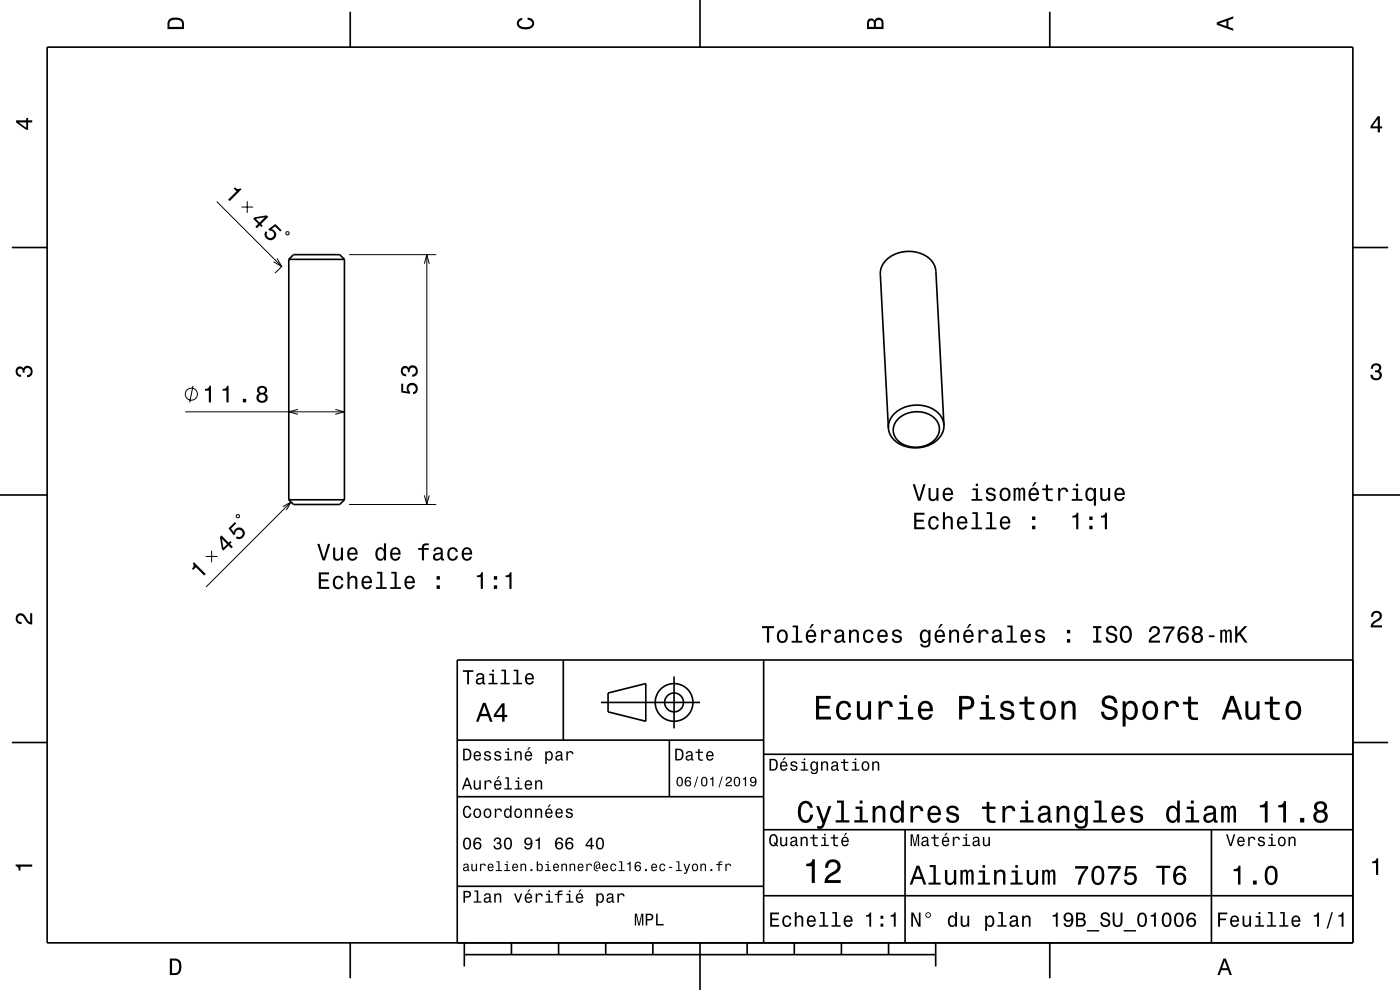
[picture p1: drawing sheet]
<svg xmlns="http://www.w3.org/2000/svg" width="297mm" height="210mm" viewBox="0 0 297 210" stroke-linecap="round" stroke-linejoin="round" font-family="sans-serif">
<g fill="none" stroke="#000" stroke-width=".21">
<path d="M46 42.7l13.8 13.8M51.2 43.9h2.5M52.5 42.7v2.5M58.8 54.8l1 1.7-1.8-1M59.9 56.4l-1.6 1.5M60.8 49.1l.5 .2-.1 .5-.5-.2zM74.1 54h18.4M90 55.9l.5-1.9 .6 1.9M90.5 54v53M39.3 87.4h33.8M40.9 81.9l-.7 3.5M63.2 86.8l-1.9 .6 1.9 .5"/>
<path d="M71.1 86.8l2 .6-2 .5M43.7 118h2.4M44.9 116.8v2.5M50.1 109.3l.5-.1 .2 .5-.5 .1zM60 107.5l1.7-1-1 1.7M61.7 106.5l-18 18M74.1 107h18.4M90 105.1l.5 1.9 .6-1.9"/>
<circle cx="40.6" cy="83.6" r="1.28"/>
</g>
<g fill="none" stroke="#000" stroke-width=".35">
<path d="M10 10h277v190h-277zM74.3 2.5v7.5M148.5 0v10M222.7 2.5v7.5M2.5 52.5h7.5M61.3 55l1-1h9.8l1 1M61.3 55h11.8M61.3 55v51M73.1 55v51M287 52.5h7.5M190.6 88.8a5.7 5.7 0 0 1 8.3 .7 3.5 3.5 0 0 1-2.4 4.9 5.3 5.3 0 0 1-6.8-2.1 3.2 3.2 0 0 1 .9-3.5zM200.2 90.2a5.1 5.1 0 0 0-5.3-4.3 5.9 5.9 0 0 0-6.4 4.1v.8"/>
<path d="M200.2 90.2a5.1 5.1 0 0 1-4.6 4.7 6 6 0 0 1-7-3.4l-.1-.7M200.2 90.2l-1.7-32.6a5.2 5.2 0 0 0-5.6-4.3 5.7 5.7 0 0 0-6.1 4.3l1.7 33.2M0 105h10M61.3 106l1 1h9.8l1-1M61.3 106h11.8M287 105h10M119.5 140v17M162 140v60M287 140h-190v60M2.5 157.5h7.5M97 157h65M127.5 149h21"/>
<path d="M129 147l8-2v8l-8-2zM142 157v12M143 143.5v11M287 157.5h7.5M97 169h65M162 176h125M162 160h125M192 176v24M257 176v24M97 188h65M162 190h125M74.3 200v7.5"/>
<path d="M98.5 202.5h100M98.5 200v5M108.5 200v2.5M118.5 200v2.5M128.5 200v2.5M138.5 200v2.5M148.5 200v10M158.5 200v2.5M168.5 200v2.5M178.5 200v2.5M188.5 200v2.5M198.5 200v5"/>
<path d="M222.7 200v7.5"/>
<circle cx="143" cy="149" r="2"/>
<circle cx="143" cy="149" r="4"/>
</g>
<g fill="#000">
<path d="M36 4a2.18 2.18 0 0 0-.5 2.2h3.5v-1.2a1.43 1.43 0 0 0-1.7-1.3zM36.3 4.4a2.15 2.15 0 0 1 2.2 .3l.1 1h-2.6v-1z" fill-rule="evenodd"/>
<path d="M109.9 4.2l.9-.4v.4a.7 .7 0 0 0-.7 .5 .7 .7 0 0 0 .3 .8 1.7 1.7 0 0 0 2.5-.5 .9 .9 0 0 0-1-.8v-.5a1.24 1.24 0 0 1 1.4 1.1 1.24 1.24 0 0 1-1 1.4 2.22 2.22 0 0 1-2.5-.7l-.2-.5z" fill-rule="evenodd"/>
<path d="M184.2 4.2l-.3 .7v1.3h3.5v-1.3a.98 .98 0 0 0-.7-1.1 .98 .98 0 0 0-1.2 .6 .84 .84 0 0 0-1.3-.2zM184.5 4.5a.54 .54 0 0 1 .6-.1 .54 .54 0 0 1 .3 .6v.7h-1zM185.9 4.4a.62 .62 0 0 1 .8-.1 .62 .62 0 0 1 .3 .6v.8h-1.2z" fill-rule="evenodd"/>
<path d="M258.1 4.7v.6l3.5 1.2v-.4l-1-.4v-1.4l1-.4v-.4zM258.6 5l1.6-.5v1z" fill-rule="evenodd"/>
<path d="M3.4 25.5v.5l2.1 1.5h.5v-1.5h.8v-.5h-.8v-.5h-.4v.5zM4 26h1.6v1.1z" fill-rule="evenodd"/>
<path d="M292.3 24.7l-1.6 2.1v.4h1.6v.9h.4v-.9h.5v-.4h-.5v-2.1zM292.3 25.2v1.6h-1.1z" fill-rule="evenodd"/>
<path d="M49.6 40l.2-.3a.78 .78 0 0 0 1.2 .2l.2 .3-2.5 2.5-.3-.4 1.8-1.7z" fill-rule="evenodd"/>
<path d="M54 46.1l-.3 .3 1.1 1.1-.6 .6 .3 .3 .6-.6 .4 .4 .2-.3-.3-.4 1.5-1.5-.3-.3zM54.3 46.4l1.9-.3-1.1 1.1zM56.4 49a1.21 1.21 0 0 0 .3 1.8 1.21 1.21 0 0 0 1.7-.6 1.21 1.21 0 0 0-.8-1.6l.8-.6 1 1.1 .3-.3-1.3-1.3-1.5 1.1 .3 .3a.8 .8 0 0 1 1 .7 .8 .8 0 0 1-.9 .9 .8 .8 0 0 1-.6-1.1z" fill-rule="evenodd"/>
<path d="M291.1 77.4a1.08 1.08 0 0 1 1.4-.2 1.08 1.08 0 0 1 .4 1.2l-.3 .3a1.06 1.06 0 0 1 .5 1.3 1.06 1.06 0 0 1-1.2 .7 1.1 1.1 0 0 1-1.2-1.2h.5a.71 .71 0 0 0 1 .8 .71 .71 0 0 0 .1-1.3h-.6v-.4a.61 .61 0 0 0 .8-.3 .61 .61 0 0 0-.2-.8 .61 .61 0 0 0-.9 .2l-.1 .5h-.5z" fill-rule="evenodd"/>
<path d="M3.6 78a.86 .86 0 0 1 1.4 .2 1.06 1.06 0 0 1 1.2-.6 1.06 1.06 0 0 1 .7 1.2 1.1 1.1 0 0 1-1.2 1.2v-.4a.71 .71 0 0 0 .8-1 .71 .71 0 0 0-1.3-.1v.6h-.4a.61 .61 0 0 0-.3-.8 .61 .61 0 0 0-.8 .2 .61 .61 0 0 0 .2 .8l.6 .2v.4a1.15 1.15 0 0 1-1.2-.6 1.15 1.15 0 0 1 .3-1.3z" fill-rule="evenodd"/>
<path d="M43.5 82.5v.4h.8v2.5h.5v-3.6h-.4a.77 .77 0 0 1-.9 .7zM47.2 82.5v.4h.8v2.5h.5v-3.6h-.3a.77 .77 0 0 1-1 .7zM51.5 84.6v.8h.7v-.8zM54.8 82.1a.83 .83 0 0 0 .2 1.4 1.11 1.11 0 0 0-.5 1.5 1.11 1.11 0 0 0 1.6 .4 1.03 1.03 0 0 0 .7-.9 1.03 1.03 0 0 0-.6-1 .88 .88 0 0 0 .4-1.1 .88 .88 0 0 0-1-.6zM54.9 84.4a.71 .71 0 0 1 1.4 0 .71 .71 0 0 1-1.4 0zM55 82.8a.6 .6 0 0 1 1.2 0 .6 .6 0 0 1-1.2 0z" fill-rule="evenodd"/>
<path d="M85.1 81.4v1.9l1.9 .2v-.4a.8 .8 0 0 1-.3-1.2 .8 .8 0 0 1 1.3 .1 .8 .8 0 0 1-.4 1.2v.4a1.21 1.21 0 0 0 1.1-1.5 1.21 1.21 0 0 0-1.7-.8 1.21 1.21 0 0 0-.5 1.8l-1-.2v-1.5zM85.3 77.9a1.17 1.17 0 0 0-.2 1.3 1.17 1.17 0 0 0 1.1 .6v-.4a.62 .62 0 0 1-.8-.3 .62 .62 0 0 1 .3-.8 .62 .62 0 0 1 .8 .2v.5h.4a.72 .72 0 0 1 .5-1 .72 .72 0 0 1 .9 .5 .72 .72 0 0 1-.5 .9l-.4 .1v.4a1.18 1.18 0 0 0 1.2-1.5 1.18 1.18 0 0 0-1.8-.6l-.1 .2a.86 .86 0 0 0-1.4-.1z" fill-rule="evenodd"/>
<path d="M46.7 113.9l.4 2.6 .3 .3 1.1-1.1 .6 .6 .3-.3-.6-.6 .3-.4-.2-.3-.4 .4-1.5-1.5zM47.1 114.3l1.1 1.1-.8 .8zM49.8 110.7l-1.3 1.4 1.1 1.5 .3-.3a.8 .8 0 0 1 .7-1 .8 .8 0 0 1 .8 .9 .8 .8 0 0 1-1.1 .6l-.3 .3a1.21 1.21 0 0 0 1.8-.3 1.21 1.21 0 0 0-.6-1.7 1.21 1.21 0 0 0-1.6 .8l-.6-.8 1.1-1.1z" fill-rule="evenodd"/>
<path d="M67.3 115.4l1.1 3.5h.5l1.1-3.5h-.4l-.9 2.9-.9-2.9zM70.7 116.2v1.7a.89 .89 0 0 0 .6 1 .89 .89 0 0 0 1-.4v.4h.5v-2.7h-.5v1.5a.65 .65 0 0 1-.4 .8 .65 .65 0 0 1-.8-.3v-2zM73.9 116.5a1.54 1.54 0 0 0 .8 2.5 1.06 1.06 0 0 0 1.1-.9h-.4l-.2 .3-.4 .2a.75 .75 0 0 1-.7-1h1.8a1.17 1.17 0 0 0-.5-1.3 1.17 1.17 0 0 0-1.5 .2zM74.3 116.7a.66 .66 0 0 1 .8-.2 .66 .66 0 0 1 .3 .8h-1.3zM79.9 116.5a1.57 1.57 0 0 0 .8 2.5l.4-.2 .3-.3v.4h.5v-3.6h-.4v1.3a.89 .89 0 0 0-1.6-.1zM80.3 116.7a.62 .62 0 0 1 .6-.2 .62 .62 0 0 1 .5 .6 1.11 1.11 0 0 1-.7 1.5 1.19 1.19 0 0 1-.4-1.9zM83.1 116.5a1.54 1.54 0 0 0 .7 2.5 1.06 1.06 0 0 0 1.1-.9h-.4l-.2 .3-.4 .2a.75 .75 0 0 1-.7-1h1.8a1.17 1.17 0 0 0-.5-1.3 1.17 1.17 0 0 0-1.4 .2zM83.4 116.7a.66 .66 0 0 1 .8-.2 .66 .66 0 0 1 .3 .8h-1.3zM88.7 116.3v.3h.8v2.3h.5v-2.3h1v-.3h-1v-.4l.3-.2h.7v-.4a1.04 1.04 0 0 0-1.5 .7v.3zM92.2 116.3l-.2 .6h.4a.55 .55 0 0 1 .6-.5 .55 .55 0 0 1 .4 .8h-.2a1.13 1.13 0 0 0-1.4 1 .73 .73 0 0 0 .9 .8l.4-.2 .4-.3 .1 .3 .6 .1v-.4h-.2l-.1-1.6a1.02 1.02 0 0 0-1.7-.6zM92.4 117.8l1.1-.3a.77 .77 0 0 1-.2 .9 .77 .77 0 0 1-.9 .1zM95.2 116.5a1.53 1.53 0 0 0 .8 2.5 1.06 1.06 0 0 0 1.1-1.1h-.4a.67 .67 0 0 1-.6 .7 .67 .67 0 0 1-.7-.6 1.12 1.12 0 0 1 .6-1.5 .6 .6 0 0 1 .7 .6h.4a1.09 1.09 0 0 0-.7-1 1.09 1.09 0 0 0-1.2 .4zM98.2 116.5a1.54 1.54 0 0 0 .8 2.5 1.06 1.06 0 0 0 1.1-.9h-.4l-.2 .3-.4 .2a.75 .75 0 0 1-.7-1h1.8a1.17 1.17 0 0 0-.5-1.3 1.17 1.17 0 0 0-1.5 .2zM98.6 116.7a.66 .66 0 0 1 .8-.2 .66 .66 0 0 1 .3 .8h-1.3z" fill-rule="evenodd"/>
<path d="M193.9 108.8v3.5h2.3v-.5h-1.8v-1.1h1.6v-.5h-1.6v-1h1.7v-.4zM197.2 109.8a1.53 1.53 0 0 0 .9 2.6 1.06 1.06 0 0 0 1.1-1.1h-.5a.67 .67 0 0 1-.6 .7 .67 .67 0 0 1-.7-.6 1.11 1.11 0 0 1 .7-1.5 .6 .6 0 0 1 .6 .6h.5a1.09 1.09 0 0 0-.8-1 1.09 1.09 0 0 0-1.2 .3zM200 108.6v3.7h.5v-1.6a.64 .64 0 0 1 .4-.8 .64 .64 0 0 1 .8 .4v2h.4v-1.8a.88 .88 0 0 0-.6-1 .88 .88 0 0 0-1 .5v-1.4zM203.3 109.8a1.54 1.54 0 0 0 .8 2.6 1.06 1.06 0 0 0 1.1-.9h-.5l-.2 .3-.3 .2a.76 .76 0 0 1-.7-1h1.7a1.17 1.17 0 0 0-.5-1.3 1.17 1.17 0 0 0-1.4 .1zM203.6 110.1a.66 .66 0 0 1 .8-.2 .66 .66 0 0 1 .4 .8h-1.3zM206.3 108.6v.4h.7v2.9h-.9v.4h2.2v-.4h-.9v-3.3zM209.3 108.6v.4h.7v2.9h-.9v.4h2.3v-.4h-.9v-3.3zM212.4 109.8a1.54 1.54 0 0 0 .8 2.6 1.06 1.06 0 0 0 1.1-.9h-.4l-.3 .3-.3 .2a.76 .76 0 0 1-.7-1h1.7a1.16 1.16 0 0 0-.5-1.3 1.16 1.16 0 0 0-1.4 .1zM212.8 110.1a.66 .66 0 0 1 .8-.2 .66 .66 0 0 1 .3 .8h-1.3zM218.9 111.5v.8h.7v-.8zM218.9 109.6v.7h.7v-.7z" fill-rule="evenodd"/>
<path d="M193.6 102.7l1.2 3.5h.5l1.1-3.5h-.5l-.9 3-.9-3zM197 103.5v1.8a.89 .89 0 0 0 .6 1 .89 .89 0 0 0 1.1-.5v.4h.4v-2.7h-.5v1.6a.65 .65 0 0 1-.3 .7 .65 .65 0 0 1-.9-.3v-2zM200.3 103.8a1.54 1.54 0 0 0 .8 2.5 1.06 1.06 0 0 0 1-.9h-.4l-.2 .4-.4 .1a.76 .76 0 0 1-.7-.9h1.8a1.16 1.16 0 0 0-.5-1.4 1.16 1.16 0 0 0-1.4 .2zM200.6 104a.66 .66 0 0 1 .8-.1 .66 .66 0 0 1 .3 .7h-1.3zM206.3 103.6v.4h.7v1.8h-.9v.4h2.3v-.4h-.9v-2.2zM207 102.6v.5h.5v-.5zM209.4 103.6a.76 .76 0 0 0-.2 .9 .76 .76 0 0 0 .7 .5l.9 .3a.63 .63 0 0 1-.6 .7 .63 .63 0 0 1-.7-.6h-.4a1.07 1.07 0 0 0 1.2 .9 1.07 1.07 0 0 0 .9-1.2l-.4-.4-1.1-.3a.54 .54 0 0 1 .4-.7 .54 .54 0 0 1 .7 .5h.4a1.03 1.03 0 0 0-.7-.8 1.03 1.03 0 0 0-1.1 .2zM212.4 103.8a1.53 1.53 0 0 0 .8 2.5 1.48 1.48 0 0 0 1.2-1.4 1.48 1.48 0 0 0-1.2-1.5l-.5 .1zM212.7 104.1a.67 .67 0 0 1 .7-.3 .67 .67 0 0 1 .5 .6 1.11 1.11 0 0 1-.7 1.5 1.17 1.17 0 0 1-.5-1.8zM215 103.5v2.7h.4v-1.8l.3-.6h.2l.2 .3v2.1h.4v-2.1l.3-.3 .2 .1 .1 .4v1.9h.4v-1.9a.69 .69 0 0 0-.5-.9l-.6 .4-.2-.3-.3-.1-.5 .4v-.3zM219.4 102.3l-.5 .8h.3l.7-.8zM218.5 103.8a1.54 1.54 0 0 0 .8 2.5 1.06 1.06 0 0 0 1.1-.9h-.5l-.2 .4-.4 .1a.76 .76 0 0 1-.7-.9h1.8a1.16 1.16 0 0 0-.5-1.4 1.16 1.16 0 0 0-1.4 .2zM218.8 104a.66 .66 0 0 1 .8-.1 .66 .66 0 0 1 .3 .7h-1.3zM221.9 102.8v.8h-.8v.4h.8v1.8a1.05 1.05 0 0 0 1.4 .5v-.4a.68 .68 0 0 1-1-.3v-1.6h1v-.4h-1v-.8zM224.5 103.5v2.7h.4v-1.5a.67 .67 0 0 1 .4-.8 .67 .67 0 0 1 .8 .2l.1 .3h.4a.89 .89 0 0 0-.7-1 .89 .89 0 0 0-1 .6v-.5zM227.6 103.6v.4h.7v1.8h-.9v.4h2.2v-.4h-.9v-2.2zM228.3 102.6v.5h.4v-.5zM230.5 103.8a1.57 1.57 0 0 0 .8 2.5l.4-.1 .4-.4v1.5h.4v-3.8h-.4v.4l-.2-.2a.87 .87 0 0 0-1.4 .1zM230.9 104.1a.62 .62 0 0 1 .7-.3 .62 .62 0 0 1 .4 .6 1.12 1.12 0 0 1-.6 1.5 1.19 1.19 0 0 1-.5-1.8zM233.4 103.5v1.8a.89 .89 0 0 0 .6 1 .89 .89 0 0 0 1.1-.5v.4h.4v-2.7h-.4v1.6a.64 .64 0 0 1-.4 .7 .64 .64 0 0 1-.8-.3v-2zM236.7 103.8a1.54 1.54 0 0 0 .8 2.5 1.05 1.05 0 0 0 1.1-.9h-.5l-.2 .4-.4 .1a.76 .76 0 0 1-.6-.9h1.7a1.16 1.16 0 0 0-.5-1.4 1.16 1.16 0 0 0-1.4 .2zM237 104a.66 .66 0 0 1 .8-.1 .66 .66 0 0 1 .4 .7h-1.3z" fill-rule="evenodd"/>
<path d="M227.5 109.4v.4h.8v2.5h.5v-3.6h-.4a.77 .77 0 0 1-.9 .7zM231.1 111.5v.8h.7v-.8zM231.1 109.6v.7h.7v-.7zM233.6 109.4v.4h.8v2.5h.4v-3.6h-.3a.77 .77 0 0 1-.9 .7z" fill-rule="evenodd"/>
<path d="M3.6 130.4a1.22 1.22 0 0 1 2 .7l.4 .6 .4 .3v-1.9h.4v2.4a1.8 1.8 0 0 1-1.7-1.4 .71 .71 0 0 0-.9-.5 .71 .71 0 0 0-.5 .8 .71 .71 0 0 0 .9 .5v.5a1.18 1.18 0 0 1-1.2-.7 1.18 1.18 0 0 1 .2-1.3z" fill-rule="evenodd"/>
<path d="M40.9 119.5l.2-.2 2.5 2.5-.3 .3-1.7-1.8-.6 .6-.3-.2a.77 .77 0 0 0 .2-1.2z" fill-rule="evenodd"/>
<path d="M67.6 121.4v3.5h2.2v-.4h-1.7v-1.2h1.6v-.4h-1.6v-1.1h1.7v-.4zM70.9 122.5a1.53 1.53 0 0 0 .8 2.5 1.06 1.06 0 0 0 1.1-1h-.4a.67 .67 0 0 1-.6 .6 .67 .67 0 0 1-.7-.6 1.12 1.12 0 0 1 .7-1.5 .6 .6 0 0 1 .6 .6h.4a1.09 1.09 0 0 0-.7-1 1.09 1.09 0 0 0-1.2 .4zM73.7 121.3v3.6h.5v-1.5a.64 .64 0 0 1 .3-.8 .64 .64 0 0 1 .8 .3l.1 2h.4v-1.8a.88 .88 0 0 0-.6-.9 .88 .88 0 0 0-1 .4v-1.3zM77 122.5a1.54 1.54 0 0 0 .8 2.5 1.06 1.06 0 0 0 1.1-.9h-.5l-.2 .4-.4 .1a.76 .76 0 0 1-.7-.9h1.8a1.17 1.17 0 0 0-.5-1.4 1.17 1.17 0 0 0-1.4 .2zM77.3 122.7a.66 .66 0 0 1 .8-.1 .66 .66 0 0 1 .4 .7h-1.4zM80 121.3v.4h.7v2.8h-.9v.4h2.2v-.4h-.9v-3.2zM83 121.3v.4h.7v2.8h-.9v.4h2.3v-.4h-1v-3.2zM86.1 122.5a1.54 1.54 0 0 0 .8 2.5 1.06 1.06 0 0 0 1.1-.9h-.5l-.2 .4-.4 .1a.76 .76 0 0 1-.7-.9h1.8a1.16 1.16 0 0 0-.5-1.4 1.16 1.16 0 0 0-1.4 .2zM86.4 122.7a.66 .66 0 0 1 .8-.1 .66 .66 0 0 1 .4 .7h-1.4zM92.6 124.2v.7h.7v-.7zM92.6 122.2v.8h.7v-.8z" fill-rule="evenodd"/>
<path d="M101.2 122.1v.3h.8v2.5h.4v-3.5h-.3a.77 .77 0 0 1-.9 .7zM104.8 124.2v.7h.7v-.7zM104.8 122.2v.8h.7v-.8zM107.2 122.1v.3h.9v2.5h.4v-3.5h-.3a.77 .77 0 0 1-1 .7z" fill-rule="evenodd"/>
<path d="M161.6 132.8v.4h1.1v3.1h.5v-3.1h1v-.4zM165.1 133.9a1.53 1.53 0 0 0 .9 2.5 1.48 1.48 0 0 0 1.1-1.4 1.48 1.48 0 0 0-1.1-1.5l-.5 .1zM165.4 134.2a.67 .67 0 0 1 .8-.3 .67 .67 0 0 1 .4 .6 1.11 1.11 0 0 1-.6 1.5 1.17 1.17 0 0 1-.6-1.8zM168.1 132.7v.4h.7v2.8h-.9v.4h2.3v-.4h-.9v-3.2zM172.2 132.4l-.5 .8h.3l.7-.8zM171.2 133.9a1.54 1.54 0 0 0 .8 2.5 1.06 1.06 0 0 0 1.1-.9h-.4l-.2 .4-.4 .1a.75 .75 0 0 1-.7-.9h1.8a1.16 1.16 0 0 0-.5-1.4 1.16 1.16 0 0 0-1.5 .2zM171.6 134.1a.66 .66 0 0 1 .8-.1 .66 .66 0 0 1 .3 .7h-1.3zM174.2 133.6v2.7h.4v-1.5a.67 .67 0 0 1 .4-.8 .67 .67 0 0 1 .8 .2l.1 .3h.4a.89 .89 0 0 0-.7-1 .89 .89 0 0 0-1 .6v-.5zM177.4 133.7l-.3 .7h.4a.55 .55 0 0 1 .7-.5 .55 .55 0 0 1 .3 .7l-.2 .1a1 1 0 0 0-1 .2 1 1 0 0 0-.3 1 .94 .94 0 0 0 1.7 .1l.1 .3h.5v-.3l-.2-.1v-1.6a1.02 1.02 0 0 0-1.7-.6zM177.5 135.3l1.1-.4a.77 .77 0 0 1-.2 .9 .77 .77 0 0 1-.9 .1zM180.1 133.6v2.7h.4v-1.5a.63 .63 0 0 1 .6-.9 .63 .63 0 0 1 .7 .7v1.7h.4v-1.8a.89 .89 0 0 0-.6-.9 .89 .89 0 0 0-1.1 .4v-.4zM183.4 133.9a1.52 1.52 0 0 0 .8 2.5 1.05 1.05 0 0 0 1.1-1h-.4a.67 .67 0 0 1-.6 .6 .67 .67 0 0 1-.7-.6 1.12 1.12 0 0 1 .6-1.5 .6 .6 0 0 1 .7 .6h.4a1.09 1.09 0 0 0-.8-1 1.09 1.09 0 0 0-1.1 .4zM186.4 133.9a1.54 1.54 0 0 0 .8 2.5 1.05 1.05 0 0 0 1.1-.9h-.4l-.3 .4-.3 .1a.75 .75 0 0 1-.7-.9h1.7a1.16 1.16 0 0 0-.4-1.4 1.16 1.16 0 0 0-1.5 .2zM186.8 134.1a.66 .66 0 0 1 .8-.1 .66 .66 0 0 1 .3 .7h-1.3zM189.5 133.7a.75 .75 0 0 0-.2 .9 .75 .75 0 0 0 .7 .5l.9 .3a.63 .63 0 0 1-.6 .7 .63 .63 0 0 1-.7-.6h-.4a1.07 1.07 0 0 0 1.2 .9 1.07 1.07 0 0 0 .9-1.2l-.4-.4-1.1-.3a.54 .54 0 0 1 .4-.7 .54 .54 0 0 1 .6 .5h.5a1.03 1.03 0 0 0-.7-.8 1.03 1.03 0 0 0-1.1 .2zM195.4 133.9a1.57 1.57 0 0 0 .8 2.5l.4-.1 .4-.4a.73 .73 0 0 1-.3 1 .73 .73 0 0 1-1-.3h-.5a1.1 1.1 0 0 0 1.3 .8 1.1 1.1 0 0 0 .9-1.2v-2.6h-.4v.4l-.4-.4a.9 .9 0 0 0-1.2 .3zM195.8 134.2a.63 .63 0 0 1 .7-.3 .63 .63 0 0 1 .4 .6 1.1 1.1 0 0 1-.6 1.5 1.19 1.19 0 0 1-.5-1.8zM199.5 132.4l-.5 .8h.3l.7-.8zM198.6 133.9a1.54 1.54 0 0 0 .8 2.5 1.06 1.06 0 0 0 1-.9h-.4l-.2 .4-.4 .1a.76 .76 0 0 1-.7-.9h1.8a1.17 1.17 0 0 0-.5-1.4 1.17 1.17 0 0 0-1.4 .2zM198.9 134.1a.66 .66 0 0 1 .8-.1 .66 .66 0 0 1 .3 .7h-1.3zM201.4 133.6v2.7h.4v-1.5a.63 .63 0 0 1 .4-.8 .63 .63 0 0 1 .8 .3v2h.5v-1.8a.89 .89 0 0 0-.7-.9 .89 .89 0 0 0-1 .4v-.4zM205.6 132.4l-.5 .8h.3l.7-.8zM204.6 133.9a1.54 1.54 0 0 0 .8 2.5 1.06 1.06 0 0 0 1.1-.9h-.4l-.2 .4-.4 .1a.75 .75 0 0 1-.7-.9h1.8a1.17 1.17 0 0 0-.5-1.4 1.17 1.17 0 0 0-1.5 .2zM205 134.1a.66 .66 0 0 1 .8-.1 .66 .66 0 0 1 .3 .7h-1.3zM207.6 133.6v2.7h.4v-1.5a.66 .66 0 0 1 .4-.8 .66 .66 0 0 1 .8 .2l.1 .3h.4a.89 .89 0 0 0-.7-1 .89 .89 0 0 0-1 .6v-.5zM210.8 133.7l-.3 .7h.4a.55 .55 0 0 1 .7-.5 .55 .55 0 0 1 .3 .7l-.2 .1a1 1 0 0 0-1 .2 1 1 0 0 0-.3 1 .94 .94 0 0 0 1.7 .1l.1 .3h.5v-.3l-.2-.1v-1.6a1.02 1.02 0 0 0-.7-.8 1.02 1.02 0 0 0-1 .2zM210.9 135.3l1.1-.4a.77 .77 0 0 1-.2 .9 .77 .77 0 0 1-.9 .1l-.1-.3zM213.7 132.7v.4h.7v2.8h-.9v.4h2.2v-.4h-.9v-3.2zM216.8 133.9a1.54 1.54 0 0 0 .8 2.5 1.05 1.05 0 0 0 1.1-.9h-.5l-.2 .4-.4 .1a.75 .75 0 0 1-.7-.9h1.8a1.16 1.16 0 0 0-.5-1.4 1.16 1.16 0 0 0-1.4 .2zM217.1 134.1a.66 .66 0 0 1 .8-.1 .66 .66 0 0 1 .3 .7h-1.3zM219.9 133.7a.75 .75 0 0 0-.3 .9 .75 .75 0 0 0 .8 .5l.8 .3a.63 .63 0 0 1-.6 .7 .63 .63 0 0 1-.6-.6h-.5a1.07 1.07 0 0 0 1.2 .9 1.07 1.07 0 0 0 1-1.2l-.5-.4-1-.3a.54 .54 0 0 1 .4-.7 .54 .54 0 0 1 .6 .5h.4a1.03 1.03 0 0 0-.7-.8 1.03 1.03 0 0 0-1 .2zM226.3 135.6v.7h.7v-.7zM226.3 133.6v.8h.7v-.8zM231.9 132.8v.4h.6v2.7h-.6v.4h1.7v-.4h-.6v-2.7h.6v-.4zM235 133a.96 .96 0 0 0-.3 1.1 .96 .96 0 0 0 .9 .6 .77 .77 0 0 1 .9 .9 .84 .84 0 0 1-.9 .4 .84 .84 0 0 1-.6-.8h-.5a1.21 1.21 0 0 0 1.5 1.2 1.21 1.21 0 0 0 .8-1.8l-1.2-.4a.58 .58 0 0 1-.4-.8 .58 .58 0 0 1 .9-.2l.2 .1 .2 .6h.5a1.16 1.16 0 0 0-.8-1.1 1.16 1.16 0 0 0-1.2 .2zM237.9 133.2a2.53 2.53 0 0 0 .4 3.1 1.21 1.21 0 0 0 1.7-.9 1.93 1.93 0 0 0-.9-2.6h-.8zM238.5 133.2l.3-.1a1.7 1.7 0 0 1 .4 2.8l-.4 .1a1.13 1.13 0 0 1-.8-1.4l.1-.6zM244.1 133.1l-.3 1h.4a.7 .7 0 0 1 .5-.9 .7 .7 0 0 1 .9 .5 .7 .7 0 0 1-.5 .9 1.81 1.81 0 0 0-1.4 1.7h2.4v-.4h-1.9a2.23 2.23 0 0 1 1.5-1.2 1.13 1.13 0 0 0 .1-1.7 1.13 1.13 0 0 0-1.7 .1zM246.8 132.9v.5h1.9a5.2 5.2 0 0 0-1.5 2.9h.6a5.3 5.3 0 0 1 1.4-3v-.4zM250.3 133.1a2.4 2.4 0 0 0 .2 3.2 1.16 1.16 0 0 0 1.5-.3 1.16 1.16 0 0 0-.2-1.6 1.16 1.16 0 0 0-1.5 .1 1.02 1.02 0 0 1 .8-1.3 .58 .58 0 0 1 .6 .6h.5a1.12 1.12 0 0 0-.7-1 1.12 1.12 0 0 0-1.2 .3zM250.2 135.3a.75 .75 0 0 1 1.5 0 .75 .75 0 0 1-1.5 0zM253.2 133.1a.83 .83 0 0 0 .2 1.3 1.11 1.11 0 0 0-.4 1.6 1.11 1.11 0 0 0 1.5 .3 1.03 1.03 0 0 0 .7-.9 1.03 1.03 0 0 0-.6-1 .89 .89 0 0 0 .4-1.1 .89 .89 0 0 0-1-.5zM253.3 135.3a.71 .71 0 0 1 1.4 0 .71 .71 0 0 1-1.4 0zM253.4 133.8a.6 .6 0 0 1 1.2 0 .6 .6 0 0 1-1.2 0zM256.4 134.8v.4h1.3v-.4zM258.9 133.6v2.7h.4v-2.1l.2-.3h.3l.1 .3v2.1h.4v-2.1l.4-.3 .2 .1v.4v1.9h.4v-1.9a.69 .69 0 0 0-.5-.9l-.6 .4-.1-.3-.4-.1-.4 .4v-.3zM262 132.8v3.5h.5v-1.2l.4-.5 1.2 1.7h.5l-1.4-2 1.4-1.5h-.6l-1.5 1.6v-1.6z" fill-rule="evenodd"/>
<path d="M291.2 129.9a1.18 1.18 0 0 1 1.9 .3 1.18 1.18 0 0 1-1 1.7l-.5 .3-.3 .5h1.9v.4h-2.4a1.8 1.8 0 0 1 1.4-1.8 .71 .71 0 0 0 .5-.8 .71 .71 0 0 0-.9-.5 .71 .71 0 0 0-.5 .8h-.4z" fill-rule="evenodd"/>
<path d="M98.2 158.8v2.5h.9a1.37 1.37 0 0 0 .7-2.2 1.56 1.56 0 0 0-1.6-.3zM98.6 159.1a.98 .98 0 0 1 1.1 .7 .98 .98 0 0 1-.6 1.2h-.5zM100.7 159.6a1.04 1.04 0 0 0-.2 1.2 1.04 1.04 0 0 0 1 .5l.5-.5h-.3l-.4 .3a.54 .54 0 0 1-.5-.7h1.3a.83 .83 0 0 0-.4-.9 .83 .83 0 0 0-1 .1zM100.9 159.7l.2-.1a.47 .47 0 0 1 .5 .1 .47 .47 0 0 1 .1 .5h-.9zM102.9 159.5l-.2 .1a.69 .69 0 0 0 .9 .9l.2 .1a.43 .43 0 0 1-.4 .5 .43 .43 0 0 1-.4-.4h-.3a.74 .74 0 0 0 .9 .7 .74 .74 0 0 0 .5-1l-1-.4a.38 .38 0 0 1 .3-.5 .38 .38 0 0 1 .4 .4h.3a.78 .78 0 0 0-1.2-.4zM105.1 159.5l-.2 .1a.69 .69 0 0 0 .9 .9l.2 .1a.43 .43 0 0 1-.4 .5 .43 .43 0 0 1-.5-.4h-.3a.74 .74 0 0 0 .9 .7 .74 .74 0 0 0 .5-1l-.9-.4a.38 .38 0 0 1 .3-.5 .38 .38 0 0 1 .4 .4h.3a.77 .77 0 0 0-1.2-.4zM107.2 159.4v.3h.5v1.3h-.7v.3h1.6v-.3h-.6v-1.6zM107.7 158.7v.4h.3v-.4zM109.2 159.4v1.9h.3v-1.1a.45 .45 0 0 1 .4-.6 .45 .45 0 0 1 .5 .5v1.2h.3v-1.3a.63 .63 0 0 0-.5-.7 .63 .63 0 0 0-.7 .4v-.3zM112.2 158.5l-.4 .6h.3l.5-.6zM111.5 159.6a1.04 1.04 0 0 0-.2 1.2 1.04 1.04 0 0 0 1.1 .5l.5-.5h-.3l-.5 .3a.54 .54 0 0 1-.5-.7h1.3a.83 .83 0 0 0-.4-.9 .83 .83 0 0 0-1 .1zM111.8 159.7l.1-.1a.48 .48 0 0 1 .5 .1 .48 .48 0 0 1 .2 .5h-1zM115.7 159.4v2.7h.3v-1.1a.66 .66 0 0 0 .7 .4 .66 .66 0 0 0 .5-.6 .91 .91 0 0 0 0-1.1 .91 .91 0 0 0-1-.3l-.2 .3v-.3zM116.1 159.8a.45 .45 0 0 1 .5-.2 .45 .45 0 0 1 .3 .4 .65 .65 0 0 1 .1 .8 .65 .65 0 0 1-.7 .2 .98 .98 0 0 1-.2-1.2zM118.1 159.5l-.2 .4h.3a.39 .39 0 0 1 .4-.3 .39 .39 0 0 1 .3 .5h-.1a.65 .65 0 0 0-1 .4 .65 .65 0 0 0 .6 .9l.6-.3 .1 .2h.4v-.2l-.2-.1v-1.1a.72 .72 0 0 0-.5-.6 .72 .72 0 0 0-.7 .2zM118.2 160.6l.8-.3a.55 .55 0 0 1-.2 .7 .55 .55 0 0 1-.6 0zM120.1 159.4v1.9h.4v-1.1a.47 .47 0 0 1 .2-.6 .47 .47 0 0 1 .6 .2v.2h.4a.64 .64 0 0 0-.5-.7 .64 .64 0 0 0-.8 .4v-.3z" fill-rule="evenodd"/>
<path d="M98.2 142.2v.3h.9v2.7h.4v-2.7h.9v-.3zM101.3 143l-.3 .5h.4a.47 .47 0 0 1 .5-.4 .47 .47 0 0 1 .4 .6l-.2 .1a.84 .84 0 0 0-1 .2 .84 .84 0 0 0 0 1.1 .9 .9 0 0 0 1.3-.2l.1 .2 .5 .1v-.3l-.3-.1v-1.3a.87 .87 0 0 0-1.4-.5zM101.4 144.3l.9-.3a.66 .66 0 0 1-.1 .7 .66 .66 0 0 1-.8 .1zM103.8 142.9v.3h.6v1.6h-.8v.4h2v-.4h-.8v-1.9zM104.4 142.1v.4h.4v-.4zM106.4 142.1v.3h.6v2.4h-.8v.4h1.9v-.4h-.7v-2.7zM109 142.1v.3h.6v2.4h-.8v.4h1.9v-.4h-.7v-2.7zM111.6 143.1a1.32 1.32 0 0 0 .7 2.1 .9 .9 0 0 0 .9-.7h-.3l-.2 .3-.4 .1a.65 .65 0 0 1-.6-.8h1.6a1 1 0 0 0-.4-1.2 1 1 0 0 0-1.3 .2zM111.9 143.3a.57 .57 0 0 1 .7-.1 .57 .57 0 0 1 .3 .6h-1.2z" fill-rule="evenodd"/>
<path d="M102.4 149.1l-1.4 4h.5l.4-1.2h1.6l.4 1.2h.6l-1.5-4zM102.7 149.7l.7 1.7h-1.3zM106.5 149.2l-1.7 2.4v.5h1.7v1h.5v-1h.6v-.5h-.6v-2.4zM106.5 149.9v1.7h-1.3z" fill-rule="evenodd"/>
<path d="M143.2 158.8v2.5h.9a1.37 1.37 0 0 0 .7-2.2 1.56 1.56 0 0 0-1.6-.3zM143.6 159.1a.98 .98 0 0 1 1.1 .7 .98 .98 0 0 1-.6 1.2h-.5zM145.7 159.5l-.2 .4h.3a.39 .39 0 0 1 .5-.3 .39 .39 0 0 1 .3 .5h-.2a.65 .65 0 0 0-.9 .4 .65 .65 0 0 0 .5 .9l.7-.3v.2h.4v-.2l-.1-.1-.1-1.1a.73 .73 0 0 0-.4-.6 .73 .73 0 0 0-.8 .2zM145.8 160.6l.8-.3a.55 .55 0 0 1-.1 .7 .55 .55 0 0 1-.7 0zM148.1 158.9v.5h-.5v.3h.5v1.3a.75 .75 0 0 0 1 .4v-.3a.48 .48 0 0 1-.7-.3v-1.1h.7v-.3h-.7v-.5zM150 159.6a1.04 1.04 0 0 0-.2 1.2 1.04 1.04 0 0 0 1.1 .5l.5-.5h-.4l-.4 .3a.54 .54 0 0 1-.5-.7h1.3a.83 .83 0 0 0-.4-.9 .83 .83 0 0 0-1 .1zM150.3 159.7l.1-.1a.48 .48 0 0 1 .5 .1 .48 .48 0 0 1 .2 .5h-1z" fill-rule="evenodd"/>
<path d="M173.1 147.6v5h3.2v-.6h-2.5v-1.7h2.2v-.6h-2.2v-1.5h2.4v-.6zM177.8 149.2a2.59 2.59 0 0 0 .5 3.4 1.58 1.58 0 0 0 2.3-1.4h-.6a.95 .95 0 0 1-.9 1 .95 .95 0 0 1-1-.9 1.59 1.59 0 0 1 .9-2.1 .85 .85 0 0 1 .9 .8h.7a1.56 1.56 0 0 0-1.1-1.3 1.56 1.56 0 0 0-1.7 .5zM181.8 148.8v2.5a1.27 1.27 0 0 0 .9 1.4 1.27 1.27 0 0 0 1.5-.7v.6h.6v-3.8h-.6v2.2a.92 .92 0 0 1-.6 1.1 .92 .92 0 0 1-1.2-.4v-2.9zM186.4 148.8v3.8h.6v-2.2a.95 .95 0 0 1 .5-1.1 .95 .95 0 0 1 1.2 .3l.1 .4h.6a1.28 1.28 0 0 0-1-1.4 1.28 1.28 0 0 0-1.4 .8v-.6zM190.8 148.9v.5h1v2.7h-1.3v.5h3.2v-.5h-1.3v-3.2zM191.8 147.4v.8h.6v-.8zM195.1 149.2a2.62 2.62 0 0 0 .5 3.4 1.57 1.57 0 0 0 2.2-1.1h-.6l-.3 .5-.5 .2a1.08 1.08 0 0 1-1-1.3h2.5a1.66 1.66 0 0 0-.7-2 1.66 1.66 0 0 0-2.1 .3zM195.6 149.5a.94 .94 0 0 1 1.2-.2 .94 .94 0 0 1 .5 1h-1.9zM203.5 147.6v5h.6v-2.1h.8a1.47 1.47 0 0 0 1.8-1.2 1.47 1.47 0 0 0-1.5-1.7zM204.1 148.2a1.6 1.6 0 0 1 1.8 .5 .86 .86 0 0 1 0 .9 .86 .86 0 0 1-.9 .3h-.9zM208.1 148.9v.5h1v2.7h-1.3v.5h3.3v-.5h-1.3v-3.2zM209.1 147.4v.8h.7v-.8zM212.6 148.9a1.08 1.08 0 0 0-.3 1.2 1.08 1.08 0 0 0 1 .7l1.1 .4a.57 .57 0 0 1 .2 .6 .57 .57 0 0 1-.5 .4 .96 .96 0 0 1-1.4-.8h-.6a1.6 1.6 0 0 0 1.3 1.4 1.6 1.6 0 0 0 1.7-.8 1.13 1.13 0 0 0-1-1.6l-1.1-.3-.2-.4a.87 .87 0 0 1 .9-.5 .87 .87 0 0 1 .8 .6h.6a1.41 1.41 0 0 0-2.1-1.1zM217.4 147.8v1.1h-1.1v.5h1.1v2.6l.2 .4 .4 .3h1.4v-.5a.97 .97 0 0 1-1.4-.5v-2.3h1.4v-.5h-1.4v-1.1zM221.1 149.2a2.56 2.56 0 0 0 .5 3.4 1.72 1.72 0 0 0 1.8-.2 1.72 1.72 0 0 0 .6-1.7 1.7 1.7 0 0 0-.9-1.9 1.7 1.7 0 0 0-2 .4zM221.6 149.6a.96 .96 0 0 1 1-.4 .96 .96 0 0 1 .7 .8 1.59 1.59 0 0 1-1 2.2 1.19 1.19 0 0 1-1-1.5zM225.2 148.8v3.8h.6v-2.2a.97 .97 0 0 1 .5-1.1 .97 .97 0 0 1 1.1 .2l.1 .7v2.4h.7v-2.5a1.27 1.27 0 0 0-.9-1.4 1.27 1.27 0 0 0-1.5 .6v-.5zM234.1 147.9a1.38 1.38 0 0 0-.3 1.5 1.38 1.38 0 0 0 1.3 .9 1.25 1.25 0 0 1 1.4 .9 1.15 1.15 0 0 1-1.3 .9 1.15 1.15 0 0 1-1-1.1h-.7a1.8 1.8 0 0 0 1.7 1.8 1.8 1.8 0 0 0 1.9-1.6 1.46 1.46 0 0 0-1.5-1.4l-.6-.2a.83 .83 0 0 1-.5-1.1 .83 .83 0 0 1 1.2-.3l.5 .5 .1 .4h.7a1.67 1.67 0 0 0-1-1.6 1.67 1.67 0 0 0-1.9 .4zM238.2 148.8v5.3h.6v-2.1a1.32 1.32 0 0 0 1.4 .7 1.32 1.32 0 0 0 1.1-1.1 2.43 2.43 0 0 0-.8-2.8 1.21 1.21 0 0 0-1.7 .5v-.5zM239.1 149.6a.9 .9 0 0 1 .9-.4 .9 .9 0 0 1 .7 .8 1.61 1.61 0 0 1-.9 2.2 1.18 1.18 0 0 1-1-1.5zM242.8 149.2a2.56 2.56 0 0 0 .5 3.4 1.72 1.72 0 0 0 1.8-.2 1.72 1.72 0 0 0 .6-1.7 1.7 1.7 0 0 0-.9-1.9 1.7 1.7 0 0 0-2 .4zM243.3 149.6a.96 .96 0 0 1 1-.4 .96 .96 0 0 1 .7 .8 1.59 1.59 0 0 1-1 2.2 1.19 1.19 0 0 1-1-1.5zM247.1 148.8v3.8h.6v-2.2a.95 .95 0 0 1 .5-1.1 .95 .95 0 0 1 1.2 .3l.1 .4h.6a1.28 1.28 0 0 0-1-1.4 1.28 1.28 0 0 0-1.4 .8v-.6zM252 147.8v1.1h-1v.5h1l.1 2.6 .2 .4 .4 .3h1.4v-.5a.97 .97 0 0 1-1.4-.5v-2.3h1.4v-.5h-1.4v-1.1zM261 147.6l-1.8 5h.6l.6-1.4h2l.5 1.4h.7l-1.9-5zM261.4 148.3l.7 2.2h-1.5zM264.2 148.8v2.5a1.27 1.27 0 0 0 .9 1.4 1.27 1.27 0 0 0 1.5-.7v.6h.6v-3.8h-.6v2.2a.92 .92 0 0 1-.6 1.1 .92 .92 0 0 1-1.1-.4l-.1-2.9zM269.4 147.8v1.1h-1.1v.5h1.1v2.6l.2 .4 .4 .3 .7 .1 .8-.1v-.5a.97 .97 0 0 1-1.4-.5l-.1-2.3h1.5v-.5h-1.5v-1.1zM273.1 149.2a2.56 2.56 0 0 0 .6 3.4 1.72 1.72 0 0 0 1.8-.2 1.72 1.72 0 0 0 .6-1.7 1.7 1.7 0 0 0-.9-1.9 1.7 1.7 0 0 0-2.1 .4zM273.6 149.6a.96 .96 0 0 1 1-.4 .96 .96 0 0 1 .7 .8 1.59 1.59 0 0 1-.9 2.2 1.19 1.19 0 0 1-1.1-1.5z" fill-rule="evenodd"/>
<path d="M98.9 165l-.9 2.5h.3l.3-.8h1l.2 .8h.4l-.9-2.5zM99.1 165.3l.4 1.1h-.8zM100.5 165.5v1.3a.63 .63 0 0 0 .4 .7 .63 .63 0 0 0 .8-.3v.3h.3v-2h-.3v1.2a.46 .46 0 0 1-.3 .5 .46 .46 0 0 1-.6-.2v-1.5zM102.8 165.5v2h.3v-1.1a.47 .47 0 0 1 .3-.6 .47 .47 0 0 1 .6 .2v.1h.3a.64 .64 0 0 0-.5-.6 .64 .64 0 0 0-.7 .4v-.4zM105.7 164.7l-.4 .6h.3l.5-.6zM105 165.7a1.04 1.04 0 0 0-.2 1.2 1.04 1.04 0 0 0 1.1 .6l.5-.6h-.4l-.4 .4a.54 .54 0 0 1-.5-.7h1.3a.83 .83 0 0 0-.4-1 .83 .83 0 0 0-1 .1zM105.3 165.9l.1-.1a.48 .48 0 0 1 .5 .1 .48 .48 0 0 1 .2 .4h-1zM107.1 164.9v.2h.5v2.1h-.6v.3h1.6v-.3h-.6v-2.3zM109.3 165.6v.3h.5v1.3h-.6v.3h1.6v-.3h-.6v-1.6zM109.8 164.9v.3h.4v-.3zM111.5 165.7a1.04 1.04 0 0 0-.2 1.2 1.04 1.04 0 0 0 1.1 .6l.5-.6h-.3l-.5 .4a.54 .54 0 0 1-.5-.7h1.3a.83 .83 0 0 0-.4-1 .83 .83 0 0 0-1 .1zM111.8 165.9l.1-.1a.48 .48 0 0 1 .5 .1 .48 .48 0 0 1 .2 .4h-1zM113.5 165.5v2h.3v-1.1a.45 .45 0 0 1 .3-.6 .45 .45 0 0 1 .6 .2v1.5h.3v-1.3a.63 .63 0 0 0-.4-.7 .63 .63 0 0 0-.8 .3v-.3z" fill-rule="evenodd"/>
<path d="M98.4 178a1.44 1.44 0 0 0 .7 2.2 1.45 1.45 0 0 0 .6-2.2 .79 .79 0 0 0-1.3 0zM98.8 178h.5a1.69 1.69 0 0 1 0 1.9h-.5a1.71 1.71 0 0 1 0-1.9zM100.8 177.8a1.72 1.72 0 0 0 .1 2.3 .83 .83 0 0 0 1.1-.2 .83 .83 0 0 0-.1-1.1 .83 .83 0 0 0-1.2 0 .74 .74 0 0 1 .6-.9l.3 .1 .2 .3h.3a.8 .8 0 0 0-.5-.6 .8 .8 0 0 0-.8 .1zM100.7 179.4a.55 .55 0 0 1 1.1 0 .55 .55 0 0 1-1.1 0zM105 177.8l-.3 .7h.4a.44 .44 0 0 1 .2-.6 .44 .44 0 0 1 .6 .2 .44 .44 0 0 1-.2 .6h-.3v.3a.52 .52 0 0 1 .6 .3 .52 .52 0 0 1-.3 .7 .52 .52 0 0 1-.6-.4l-.1-.2h-.3a.84 .84 0 0 0 1.1 .8 .84 .84 0 0 0 .4-1.3l-.2-.1a.72 .72 0 0 0 0-1.1 .72 .72 0 0 0-1 .1zM107.1 178a1.44 1.44 0 0 0 .7 2.2 1.45 1.45 0 0 0 .6-2.2 .79 .79 0 0 0-1.3 0zM107.5 178h.5a1.69 1.69 0 0 1 0 1.9h-.5a1.71 1.71 0 0 1 0-1.9zM111.4 177.9a.82 .82 0 0 0 0 1.2 .82 .82 0 0 0 1.2-.1 .73 .73 0 0 1-.6 .9l-.3-.1-.1-.3h-.4a.88 .88 0 0 0 1.1 .7 .88 .88 0 0 0 .6-1.1 1.01 1.01 0 0 0-.2-1.2 1.01 1.01 0 0 0-1.3 0zM111.6 178.5a.53 .53 0 0 1 1 0 .53 .53 0 0 1-1 0zM113.6 178.1v.3h.6v1.8h.3v-2.6h-.2a.55 .55 0 0 1-.7 .5zM118.1 177.8a1.71 1.71 0 0 0 .1 2.3 .83 .83 0 0 0 1.1-.2 .83 .83 0 0 0-.1-1.1 .83 .83 0 0 0-1.1 0 .74 .74 0 0 1 .6-.9l.3 .1 .1 .3h.4a.79 .79 0 0 0-.6-.6 .79 .79 0 0 0-.8 .1zM118.1 179.4a.53 .53 0 0 1 1 0 .53 .53 0 0 1-1 0zM120.3 177.8a1.72 1.72 0 0 0 .1 2.3 .83 .83 0 0 0 1.1-.2 .83 .83 0 0 0-.1-1.1 .83 .83 0 0 0-1.1 0 .74 .74 0 0 1 .6-.9l.3 .1 .1 .3h.3a.8 .8 0 0 0-.5-.6 .8 .8 0 0 0-.8 .1zM120.2 179.4a.55 .55 0 0 1 1.1 0 .55 .55 0 0 1-1.1 0zM125.3 177.7l-1.1 1.5v.3h1.1v.7h.3v-.7h.4v-.3h-.4v-1.5zM125.3 178.1v1.1h-.8zM126.6 178a1.44 1.44 0 0 0 .7 2.2 1.45 1.45 0 0 0 .6-2.2 .79 .79 0 0 0-1.3 0zM127 178h.5a1.71 1.71 0 0 1 0 1.9h-.5a1.69 1.69 0 0 1 0-1.9z" fill-rule="evenodd"/>
<path d="M98.4 171.2a1.45 1.45 0 0 0 .7 2.3 .94 .94 0 0 0 .9-1h-.3a.59 .59 0 0 1-.8 .7 1.31 1.31 0 0 1 .2-2l.3 .1 .2 .4h.4a.85 .85 0 0 0-.6-.8 .85 .85 0 0 0-1 .3zM100.6 171.7a1.04 1.04 0 0 0-.1 1.3 1.04 1.04 0 0 0 1.1 .5 1.04 1.04 0 0 0 .5-1.3 1.04 1.04 0 0 0-1.2-.7zM100.9 171.9a.48 .48 0 0 1 .5-.1 .48 .48 0 0 1 .3 .4 .66 .66 0 0 1 0 .7 .66 .66 0 0 1-.7 .3 .98 .98 0 0 1-.1-1.3zM102.8 171.7a1.04 1.04 0 0 0-.2 1.3 1.04 1.04 0 0 0 1.2 .5 1.04 1.04 0 0 0 .5-1.3 1.04 1.04 0 0 0-1.2-.7zM103 171.9a.48 .48 0 0 1 .5-.1 .48 .48 0 0 1 .4 .4 .66 .66 0 0 1 0 .7 .66 .66 0 0 1-.7 .3 .97 .97 0 0 1-.2-1.3zM105 171.5v2h.3v-1.1a.47 .47 0 0 1 .2-.6 .47 .47 0 0 1 .6 .2l.1 .1h.3a.64 .64 0 0 0-.5-.6 .64 .64 0 0 0-.7 .4v-.4zM107.1 171.7a1.06 1.06 0 0 0-.2 1.2 1.06 1.06 0 0 0 .9 .6l.4-.3v.3h.3v-2.6h-.3v.9a.63 .63 0 0 0-1.1-.1zM107.4 171.9a.44 .44 0 0 1 .4-.1 .44 .44 0 0 1 .4 .4 .65 .65 0 0 1 0 .7 .65 .65 0 0 1-.7 .3l-.2-.4zM109.3 171.7a1.04 1.04 0 0 0-.1 1.3 1.04 1.04 0 0 0 1.1 .5 1.04 1.04 0 0 0 .5-1.3 1.04 1.04 0 0 0-1.2-.7zM109.5 171.9a.48 .48 0 0 1 .6-.1 .48 .48 0 0 1 .3 .4 .66 .66 0 0 1 0 .7 .66 .66 0 0 1-.7 .3 .98 .98 0 0 1-.2-1.3zM111.4 171.5v2h.3v-1.1a.45 .45 0 0 1 .3-.7 .45 .45 0 0 1 .5 .6v1.2h.4v-1.3a.63 .63 0 0 0-.5-.7 .63 .63 0 0 0-.7 .3v-.3zM113.5 171.5v2h.3v-1.1a.45 .45 0 0 1 .3-.6 .45 .45 0 0 1 .6 .2v1.5h.3v-1.3a.63 .63 0 0 0-.4-.7 .63 .63 0 0 0-.8 .3v-.3zM116.5 170.7l-.3 .6h.2l.5-.6zM115.9 171.7a1.04 1.04 0 0 0-.2 1.2 1.04 1.04 0 0 0 1 .6l.5-.6h-.3l-.4 .4a.54 .54 0 0 1-.5-.7h1.2a.83 .83 0 0 0-.3-1 .83 .83 0 0 0-1 .1zM116.1 171.9l.2-.1a.47 .47 0 0 1 .4 .1 .47 .47 0 0 1 .2 .4h-.9zM118 171.7a1.04 1.04 0 0 0-.2 1.2 1.04 1.04 0 0 0 1.1 .6l.5-.6h-.3l-.5 .4a.53 .53 0 0 1-.5-.7h1.3a.83 .83 0 0 0-.3-1 .83 .83 0 0 0-1.1 .1zM118.3 171.9l.1-.1a.47 .47 0 0 1 .5 .1 .47 .47 0 0 1 .2 .4h-1zM120.2 171.6l-.1 .2a.69 .69 0 0 0 .8 .9l.3 .1a.43 .43 0 0 1-.4 .5 .43 .43 0 0 1-.5-.4h-.3a.74 .74 0 0 0 .9 .7 .74 .74 0 0 0 .5-1.1l-1-.3a.38 .38 0 0 1 .3-.5 .38 .38 0 0 1 .5 .3h.3a.77 .77 0 0 0-1.3-.4z" fill-rule="evenodd"/>
<path d="M143.7 165a1.16 1.16 0 0 0 .5 1.8 1.16 1.16 0 0 0 .5-1.8 .63 .63 0 0 0-1 0zM144 165.1l.2-.1a.98 .98 0 0 1 0 1.6l-.2-.1-.2-.3v-.7zM145.5 164.9a1.37 1.37 0 0 0 .1 1.9 .66 .66 0 0 0 .9-.2 .66 .66 0 0 0-.1-.9 .66 .66 0 0 0-.9 0 .59 .59 0 0 1 .5-.7l.4 .3h.2a.64 .64 0 0 0-.4-.5 .64 .64 0 0 0-.7 .1zM145.5 166.2a.45 .45 0 0 1 .9 0 .45 .45 0 0 1-.9 0zM147.9 164.7l-.7 2.3h.2l.7-2.3zM148.9 165a1.15 1.15 0 0 0 .5 1.8 1.16 1.16 0 0 0 .5-1.8 .63 .63 0 0 0-1 0zM149.2 165.1l.2-.1a.98 .98 0 0 1 0 1.6l-.2-.1-.2-.3v-.7zM150.6 165.1v.3h.5v1.4h.2v-2zM153.1 164.7l-.7 2.3h.2l.7-2.3zM154.1 164.9l-.2 .6h.3a.4 .4 0 0 1 .3-.5 .4 .4 0 0 1 .5 .3 .4 .4 0 0 1-.3 .5l-.2 .1a.93 .93 0 0 0-.6 .9h1.4v-.3h-1.1l.5-.4a.67 .67 0 0 0 .5-1 .67 .67 0 0 0-1.1-.2zM155.8 165a1.15 1.15 0 0 0 .5 1.8 1.16 1.16 0 0 0 .5-1.8 .63 .63 0 0 0-1 0zM156.1 165.1l.2-.1a.98 .98 0 0 1 0 1.6l-.2-.1-.2-.3v-.7zM157.6 165.1v.3h.4v1.4h.3v-2zM159.3 165a.66 .66 0 0 0 0 .9 .66 .66 0 0 0 .9 0 .58 .58 0 0 1-.5 .7l-.2-.1-.1-.2h-.3a.7 .7 0 0 0 .9 .5 .7 .7 0 0 0 .5-.8 .81 .81 0 0 0-.2-1 .81 .81 0 0 0-1 0zM159.4 165.4a.42 .42 0 0 1 .8 0 .42 .42 0 0 1-.8 0z" fill-rule="evenodd"/>
<path d="M163.2 161v2.5h.9a1.37 1.37 0 0 0 .7-2.2 1.58 1.58 0 0 0-1.6-.3zM163.6 161.3a.98 .98 0 0 1 1.1 .7 .98 .98 0 0 1-.6 1.2h-.5zM166.4 160.7l-.4 .6h.2l.5-.6zM165.7 161.7a1.04 1.04 0 0 0-.2 1.2 1.04 1.04 0 0 0 1 .6l.5-.6h-.3l-.4 .4a.54 .54 0 0 1-.5-.7h1.3a.83 .83 0 0 0-.4-1 .83 .83 0 0 0-1 .1zM165.9 161.9l.2-.1a.48 .48 0 0 1 .5 .1 .48 .48 0 0 1 .1 .4h-.9zM167.9 161.6l-.2 .2a.68 .68 0 0 0 .9 .9l.2 .1a.43 .43 0 0 1-.4 .5 .43 .43 0 0 1-.4-.4h-.3a.74 .74 0 0 0 .9 .7 .74 .74 0 0 0 .5-1.1l-1-.3a.38 .38 0 0 1 .3-.5 .38 .38 0 0 1 .4 .4l.3-.1a.78 .78 0 0 0-1.2-.4zM170 161.6v.3h.5v1.3h-.7v.3h1.7v-.3h-.7v-1.6zM170.5 160.9v.3h.3v-.3zM172.1 161.7a1.06 1.06 0 0 0-.2 1.2 1.06 1.06 0 0 0 .9 .6l.4-.3a.52 .52 0 0 1-.2 .7 .52 .52 0 0 1-.7-.3h-.3a.78 .78 0 0 0 .9 .6 .78 .78 0 0 0 .6-.8v-1.9h-.3v.4l-.2-.3a.64 .64 0 0 0-.9 .1zM172.4 161.9a.45 .45 0 0 1 .4-.1 .45 .45 0 0 1 .4 .4 .65 .65 0 0 1 0 .7 .65 .65 0 0 1-.7 .3l-.2-.4zM174.2 161.5v2h.3v-1.1a.45 .45 0 0 1 .3-.6 .45 .45 0 0 1 .5 .2l.1 1.5h.3v-1.3a.63 .63 0 0 0-.5-.7 .63 .63 0 0 0-.7 .3v-.3zM176.6 161.6l-.2 .5h.3a.39 .39 0 0 1 .4-.4 .39 .39 0 0 1 .3 .6h-.1a.65 .65 0 0 0-1 .4 .65 .65 0 0 0 .6 .8l.6-.3 .1 .2 .4 .1-.2-.4v-1a.73 .73 0 0 0-1.2-.5zM176.7 162.7l.8-.2a.55 .55 0 0 1-.2 .6 .55 .55 0 0 1-.6 .1zM178.9 161v.6h-.5v.3h.5l.1 1.3a.75 .75 0 0 0 1 .3v-.3a.48 .48 0 0 1-.7-.2v-1.1h.7v-.3h-.7v-.6zM180.8 161.6v.3h.5v1.3h-.6v.3h1.6v-.3h-.6v-1.6zM181.3 160.9v.3h.4v-.3zM183 161.7a1.04 1.04 0 0 0-.2 1.3 1.04 1.04 0 0 0 1.2 .5 1.04 1.04 0 0 0 .4-1.3 1.04 1.04 0 0 0-1.2-.7zM183.2 161.9a.48 .48 0 0 1 .5-.1 .48 .48 0 0 1 .4 .4 .66 .66 0 0 1 0 .7 .66 .66 0 0 1-.7 .3 .98 .98 0 0 1-.2-1.3zM185 161.5v2h.3v-1.1a.45 .45 0 0 1 .3-.6 .45 .45 0 0 1 .6 .2v1.5h.3v-1.3a.63 .63 0 0 0-.4-.7 .63 .63 0 0 0-.8 .3v-.3z" fill-rule="evenodd"/>
<path d="M163.4 177.2a1.45 1.45 0 0 0 .7 2.3l.5-.2 .3 .3 .2-.2-.3-.3a1.53 1.53 0 0 0-.5-2.2l-.6 .1zM163.8 177.3l.3-.1a1.21 1.21 0 0 1 .5 1.7l-.3-.3-.2 .2 .3 .3a.45 .45 0 0 1-.7-.1 1.62 1.62 0 0 1 .1-1.7zM165.5 177.5v1.3a.63 .63 0 0 0 .4 .7 .63 .63 0 0 0 .8-.3v.3h.3v-2h-.3v1.2a.46 .46 0 0 1-.3 .5 .46 .46 0 0 1-.6-.2v-1.5zM167.9 177.6l-.2 .5h.3a.39 .39 0 0 1 .5-.4 .39 .39 0 0 1 .2 .6h-.1a.65 .65 0 0 0-.9 .4 .65 .65 0 0 0 .5 .8l.6-.3 .1 .2 .4 .1v-.3h-.2v-1.1a.73 .73 0 0 0-1.2-.5zM168 178.7l.8-.2a.55 .55 0 0 1-.2 .6 .55 .55 0 0 1-.6 .1zM169.8 177.5v2h.4v-1.1a.45 .45 0 0 1 .2-.6 .45 .45 0 0 1 .6 .2v1.5h.3v-1.3a.63 .63 0 0 0-.4-.7 .63 .63 0 0 0-.8 .3v-.3zM172.4 177v.6h-.5v.3h.5l.1 1.3a.75 .75 0 0 0 1 .3v-.3a.49 .49 0 0 1-.7-.2v-1.1h.7v-.3h-.7v-.6zM174.3 177.6v.3h.5v1.3h-.6v.3h1.6v-.3h-.6v-1.6zM174.8 176.9v.3h.4v-.3zM176.8 177v.6h-.6v.3h.6v1.3a.74 .74 0 0 0 1 .3v-.3a.49 .49 0 0 1-.7-.2v-1.1h.7v-.3h-.7v-.6zM179.4 176.7l-.4 .6h.2l.5-.6zM178.7 177.7a1.04 1.04 0 0 0-.2 1.2 1.04 1.04 0 0 0 1 .6l.5-.6h-.3l-.4 .4a.54 .54 0 0 1-.5-.7h1.3a.83 .83 0 0 0-.4-1 .83 .83 0 0 0-1 .1zM178.9 177.9l.2-.1a.48 .48 0 0 1 .5 .1 .48 .48 0 0 1 .1 .4h-.9z" fill-rule="evenodd"/>
<path d="M169.7 170.5a3.6 3.6 0 0 0 0 3.5 1.6 1.6 0 0 0 1.9 .5 1.6 1.6 0 0 0 .9-1.7h-.6a1.06 1.06 0 0 1-1.4 1.1 2.68 2.68 0 0 1 0-3.4 .92 .92 0 0 1 1.3 .8h.7a1.53 1.53 0 0 0-1.1-1.4 1.53 1.53 0 0 0-1.7 .6zM173.2 171l1.3 3.7-.3 .5h-.9v.6a1.15 1.15 0 0 0 1.6-.9l1.5-3.9h-.6l-1 2.9-1-2.9zM177.6 169.8v.5h.9v3.7h-1.2v.5h2.9v-.5h-1.2v-4.2zM181.5 171.1v.5h.9v2.4h-1.2v.5h2.9v-.5h-1.1v-2.9zM182.4 169.8v.7h.6v-.7zM185.1 171v3.5h.6v-2a.81 .81 0 0 1 .5-1 .81 .81 0 0 1 1 .4l.1 2.6h.5v-2.3a1.14 1.14 0 0 0-.8-1.3 1.14 1.14 0 0 0-1.3 .6v-.5zM189.2 171.4a2.44 2.44 0 0 0 .4 3.1 1.13 1.13 0 0 0 1.6-.6v.6h.5v-4.7h-.5v1.7a1.15 1.15 0 0 0-2-.1zM189.6 171.7a.8 .8 0 0 1 .9-.3 .8 .8 0 0 1 .6 .7 1.43 1.43 0 0 1-.8 2 1.53 1.53 0 0 1-.7-2.4zM193.1 171v3.5h.6v-2a.85 .85 0 0 1 .5-1 .85 .85 0 0 1 1 .3l.1 .3h.6a1.15 1.15 0 0 0-.9-1.2 1.15 1.15 0 0 0-1.3 .7v-.6zM197.1 171.4a1.98 1.98 0 0 0 1.1 3.2 1.36 1.36 0 0 0 1.4-1.1h-.6l-.3 .4-.5 .2a.97 .97 0 0 1-.9-1.2h2.3a1.5 1.5 0 0 0-.6-1.8 1.5 1.5 0 0 0-1.9 .3zM197.6 171.6a.85 .85 0 0 1 1-.1 .85 .85 0 0 1 .4 .9h-1.7zM201.1 171.2a.97 .97 0 0 0-.3 1 .97 .97 0 0 0 1 .7l1 .3a.51 .51 0 0 1 .1 .5 .51 .51 0 0 1-.5 .3 .86 .86 0 0 1-1.2-.6h-.5a1.41 1.41 0 0 0 1.4 1.2 1.41 1.41 0 0 0 1.4-1.2 1.01 1.01 0 0 0-1.1-1l-.9-.2-.2-.3a.78 .78 0 0 1 .8-.5 .78 .78 0 0 1 .7 .5h.6a1.26 1.26 0 0 0-1.9-1zM209.3 170.1v1h-1v.5h1v2.3l.2 .4 .4 .2 1.3 .1v-.5a.87 .87 0 0 1-1.3-.5v-2h1.3v-.5h-1.3v-1zM212.7 171v3.5h.5v-2a.85 .85 0 0 1 .5-1 .85 .85 0 0 1 1.1 .3v.3h.6a1.15 1.15 0 0 0-.9-1.2 1.15 1.15 0 0 0-1.3 .7v-.6zM216.6 171.1v.5h.9v2.4h-1.1v.5h2.9v-.5h-1.2v-2.9zM217.5 169.8v.7h.6v-.7zM220.6 171.2l-.2 .3-.1 .5h.5a.71 .71 0 0 1 .9-.7 .71 .71 0 0 1 .4 1l-.2 .1a1.46 1.46 0 0 0-1.8 1.2 .93 .93 0 0 0 1.1 1l.6-.2 .5-.4 .2 .4 .7 .1v-.5h-.3l-.1-2.1a1.31 1.31 0 0 0-2.2-.7zM220.8 173.1l1.5-.4a.99 .99 0 0 1-.3 1.1 .99 .99 0 0 1-1.1 .1l-.2-.4zM224.2 171v3.5h.5v-2a.81 .81 0 0 1 .5-1 .81 .81 0 0 1 1.1 .4v2.6h.6v-2.3a1.14 1.14 0 0 0-.8-1.3 1.14 1.14 0 0 0-1.4 .6v-.5zM228.2 171.4a2.44 2.44 0 0 0 .5 3.1 1.16 1.16 0 0 0 1.5-.6 .99 .99 0 0 1-.8 1.4l-.7-.1-.2-.4h-.5a1.04 1.04 0 0 0 1.3 1 1.27 1.27 0 0 0 1.5-1.5v-3.3h-.6v.6l-.4-.6a1.15 1.15 0 0 0-1.6 .4zM228.7 171.7a.82 .82 0 0 1 .9-.3 .82 .82 0 0 1 .5 .7 1.42 1.42 0 0 1-.8 2 1.54 1.54 0 0 1-.6-2.4zM232.2 169.8v.5h.9v3.7h-1.2v.5h2.9v-.5h-1.1v-4.2zM236.2 171.4a1.98 1.98 0 0 0 1 3.2 1.36 1.36 0 0 0 1.4-1.1h-.6l-.3 .4-.4 .2a.97 .97 0 0 1-.9-1.2h2.3a1.5 1.5 0 0 0-.7-1.8 1.5 1.5 0 0 0-1.8 .3zM236.6 171.6a.85 .85 0 0 1 1-.1 .85 .85 0 0 1 .5 .9h-1.7zM240.1 171.2a.97 .97 0 0 0-.2 1 .97 .97 0 0 0 .9 .7l1 .3a.51 .51 0 0 1 .1 .5 .51 .51 0 0 1-.4 .3 .86 .86 0 0 1-1.2-.6h-.6a1.41 1.41 0 0 0 1.4 1.2 1.41 1.41 0 0 0 1.4-1.2 1.01 1.01 0 0 0-1-1l-1-.2-.1-.3a.78 .78 0 0 1 .7-.5 .78 .78 0 0 1 .8 .5h.5a1.26 1.26 0 0 0-1.9-1zM247.7 171.4a2.43 2.43 0 0 0 .5 3.1 1.12 1.12 0 0 0 1.5-.6v.6h.6v-4.7h-.6v1.7a1.14 1.14 0 0 0-2-.1zM248.2 171.7a.8 .8 0 0 1 .9-.3 .8 .8 0 0 1 .5 .7 1.43 1.43 0 0 1-.8 2 1.52 1.52 0 0 1-.6-2.4zM251.8 171.1v.5h.9v2.4h-1.2v.5h2.9v-.5h-1.2v-2.9zM252.6 169.8v.7h.6v-.7zM255.8 171.2l-.4 .8h.5a.71 .71 0 0 1 .9-.7 .71 .71 0 0 1 .5 1l-.3 .1a1.47 1.47 0 0 0-1.7 1.2 .94 .94 0 0 0 1 1l.6-.2 .6-.4 .1 .4 .7 .1v-.5h-.3v-2.1a1.31 1.31 0 0 0-2.2-.7zM256 173.1l1.4-.4a.99 .99 0 0 1-.3 1.1 .99 .99 0 0 1-1.1 .1l-.2-.4zM259.1 171v3.5h.5v-2.4a.65 .65 0 0 1 .5-.8 .53 .53 0 0 1 .3 .7v2.5h.5v-2.4a.65 .65 0 0 1 .5-.8l.2 .2 .1 .5v2.5h.5v-2.4a.89 .89 0 0 0-.7-1.2l-.4 .1-.3 .4-.2-.4-.4-.1-.4 .1-.2 .4v-.4zM267.3 170.8v.5h1v3.2h.6v-4.6h-.4a.99 .99 0 0 1-1.2 .9zM271.2 170.8v.5h1v3.2h.6v-4.6h-.4a.99 .99 0 0 1-1.2 .9zM275.8 173.5v1h.9v-1zM279.1 170.3a1.07 1.07 0 0 0 .2 1.7 1.36 1.36 0 0 0-.6 1.7 1.36 1.36 0 0 0 1.4 .9 1.36 1.36 0 0 0 1.5-.9 1.36 1.36 0 0 0-.6-1.7 1.14 1.14 0 0 0 .5-1.4 1.14 1.14 0 0 0-1.4-.7zM279.2 173.2a.91 .91 0 0 1 1.8 0 .91 .91 0 0 1-1.8 0zM279.4 171.2a.76 .76 0 0 1 1.5 0 .76 .76 0 0 1-1.5 0z" fill-rule="evenodd"/>
<path d="M193.2 177v2.5h.3v-2.3l.4 2.3h.3l.5-2.3v2.3h.3v-2.5h-.5l-.4 2.2-.5-2.2zM195.7 177.6l-.2 .5h.3a.39 .39 0 0 1 .5-.4 .39 .39 0 0 1 .3 .6h-.2a.65 .65 0 0 0-.9 .4 .65 .65 0 0 0 .5 .8l.7-.3v.2l.4 .1v-.3h-.1l-.1-1.1a.73 .73 0 0 0-1.2-.5zM195.8 178.7l.8-.2a.55 .55 0 0 1-.1 .6 .55 .55 0 0 1-.7 .1zM198.1 177v.6h-.5v.3h.5v1.3a.74 .74 0 0 0 1 .3v-.3a.49 .49 0 0 1-.7-.2v-1.1h.7v-.3h-.7v-.6zM200.7 176.7l-.4 .6h.3l.5-.6zM200 177.7a1.04 1.04 0 0 0-.2 1.2 1.04 1.04 0 0 0 1.1 .6l.5-.6h-.4l-.4 .4a.54 .54 0 0 1-.5-.7h1.3a.83 .83 0 0 0-.4-1 .83 .83 0 0 0-1 .1zM200.3 177.9l.1-.1a.48 .48 0 0 1 .5 .1 .48 .48 0 0 1 .2 .4h-1zM202.1 177.5v2h.3v-1.1a.47 .47 0 0 1 .3-.6 .47 .47 0 0 1 .6 .2v.1h.3a.64 .64 0 0 0-.4-.6 .64 .64 0 0 0-.8 .4v-.4zM204.3 177.6v.3h.5v1.3h-.6v.3h1.6v-.3h-.6v-1.6zM204.8 176.9v.3h.4v-.3zM206.6 177.6l-.2 .5h.3a.39 .39 0 0 1 .4-.4 .39 .39 0 0 1 .3 .6h-.1a.65 .65 0 0 0-1 .4 .65 .65 0 0 0 .6 .8l.6-.3 .1 .2 .4 .1v-.3h-.2v-1.1a.72 .72 0 0 0-.5-.6 .72 .72 0 0 0-.7 .1zM206.7 178.7l.8-.2a.55 .55 0 0 1-.2 .6 .55 .55 0 0 1-.6 .1zM208.5 177.5v1.3a.63 .63 0 0 0 .5 .7 .63 .63 0 0 0 .7-.3v.3h.3v-2h-.3v1.2a.46 .46 0 0 1-.3 .5 .46 .46 0 0 1-.6-.2v-1.5z" fill-rule="evenodd"/>
<path d="M260.1 177l.8 2.5h.4l.8-2.5h-.4l-.6 2.1-.7-2.1zM262.7 177.7a1.04 1.04 0 0 0-.2 1.2 1.04 1.04 0 0 0 1 .6l.5-.6h-.3l-.4 .4a.54 .54 0 0 1-.5-.7h1.3a.83 .83 0 0 0-.4-1 .83 .83 0 0 0-1 .1zM262.9 177.9l.2-.1a.48 .48 0 0 1 .5 .1 .48 .48 0 0 1 .1 .4h-.9zM264.8 177.5v2h.3v-1.1a.47 .47 0 0 1 .3-.6 .47 .47 0 0 1 .6 .2v.1h.3a.64 .64 0 0 0-.5-.6 .64 .64 0 0 0-.7 .4v-.4zM267 177.6l-.1 .2a.69 .69 0 0 0 .9 .9l.2 .1a.43 .43 0 0 1-.4 .5 .43 .43 0 0 1-.5-.4h-.3a.74 .74 0 0 0 .9 .7 .74 .74 0 0 0 .5-1.1l-.9-.3a.38 .38 0 0 1 .3-.5 .38 .38 0 0 1 .4 .4l.3-.1a.78 .78 0 0 0-1.3-.4zM269.2 177.6v.3h.5v1.3h-.7v.3h1.6v-.3h-.6v-1.6zM269.7 176.9v.3h.3v-.3zM271.3 177.7a1.04 1.04 0 0 0-.1 1.3 1.04 1.04 0 0 0 1.1 .5 1.04 1.04 0 0 0 .5-1.3 1.04 1.04 0 0 0-1.2-.7zM271.5 177.9a.48 .48 0 0 1 .6-.1 .48 .48 0 0 1 .3 .4 .67 .67 0 0 1 0 .7 .67 .67 0 0 1-.7 .3 .98 .98 0 0 1-.2-1.3zM273.3 177.5v2h.4v-1.1a.45 .45 0 0 1 .3-.7 .45 .45 0 0 1 .5 .6v1.2h.4v-1.3a.63 .63 0 0 0-.5-.7 .63 .63 0 0 0-.7 .3v-.3z" fill-rule="evenodd"/>
<path d="M3.3 183.4h3.5v.4h-2.5v.9h-.3a.77 .77 0 0 0-.7-1z" fill-rule="evenodd"/>
<path d="M98.3 189v2.5h.4v-1.1a.96 .96 0 0 0 1.2-.7 .67 .67 0 0 0-.7-.7zM98.7 189.3h.4a.43 .43 0 0 1 .5 .4 .43 .43 0 0 1-.5 .4h-.4zM100.6 188.9v.3h.5v2h-.6v.3h1.6v-.3h-.6v-2.3zM102.9 189.6l-.2 .5h.3a.39 .39 0 0 1 .5-.4 .39 .39 0 0 1 .2 .6h-.1a.65 .65 0 0 0-.9 .4 .65 .65 0 0 0 .5 .8l.6-.3 .1 .2 .4 .1v-.3h-.2v-1.1a.73 .73 0 0 0-1.2-.5zM103 190.7l.8-.2a.55 .55 0 0 1-.2 .6 .55 .55 0 0 1-.6 .1zM104.8 189.5v2h.4v-1.1a.45 .45 0 0 1 .2-.6 .45 .45 0 0 1 .6 .2v1.5h.3v-1.3a.63 .63 0 0 0-.4-.7 .63 .63 0 0 0-.8 .3v-.3zM109 189.5l.8 2h.3l.7-2h-.3l-.6 1.6-.5-1.6zM112.2 188.7l-.4 .6h.3l.5-.6zM111.5 189.7a1.04 1.04 0 0 0-.2 1.2 1.04 1.04 0 0 0 1.1 .6l.5-.6h-.3l-.5 .4a.54 .54 0 0 1-.5-.7h1.3a.83 .83 0 0 0-.4-1 .83 .83 0 0 0-1 .1zM111.8 189.9l.1-.1a.48 .48 0 0 1 .5 .1 .48 .48 0 0 1 .2 .4h-1zM113.6 189.5v2h.4v-1.1a.47 .47 0 0 1 .2-.6 .47 .47 0 0 1 .6 .2v.1h.4a.64 .64 0 0 0-.5-.6 .64 .64 0 0 0-.8 .4v-.4zM115.8 189.6v.3h.5v1.3h-.6v.3h1.6v-.3h-.6v-1.6zM116.3 188.9v.3h.4v-.3zM117.7 189.6v.3h.6v1.6h.3v-1.6h.7v-.3h-.7v-.3l.7-.1v-.3a.68 .68 0 0 0-.7 0 .68 .68 0 0 0-.3 .7zM120.2 189.6v.3h.5v1.3h-.7v.3h1.6v-.3h-.6v-1.6zM120.7 188.9v.3h.3v-.3zM123 188.7l-.3 .6h.2l.5-.6zM122.4 189.7a1.04 1.04 0 0 0-.2 1.2 1.04 1.04 0 0 0 1 .6l.5-.6h-.3l-.4 .4a.54 .54 0 0 1-.5-.7h1.2a.83 .83 0 0 0-.3-1 .83 .83 0 0 0-1 .1zM122.6 189.9l.2-.1a.48 .48 0 0 1 .5 .1 .48 .48 0 0 1 .1 .4h-.9zM126.5 189.5v2.7h.3v-1a.66 .66 0 0 0 .7 .3 .66 .66 0 0 0 .6-.6 .91 .91 0 0 0 0-1 .91 .91 0 0 0-1-.3l-.3 .2v-.3zM127 189.9a.45 .45 0 0 1 .5-.1 .45 .45 0 0 1 .3 .4v.3a.6 .6 0 0 1-.5 .8 .85 .85 0 0 1-.3-1.4zM128.9 189.6l-.2 .5h.3a.39 .39 0 0 1 .5-.4 .39 .39 0 0 1 .3 .6h-.2a.65 .65 0 0 0-.9 .4 .65 .65 0 0 0 .5 .8l.6-.3 .1 .2 .4 .1v-.3h-.2v-1.1a.73 .73 0 0 0-1.2-.5zM129 190.7l.8-.2a.55 .55 0 0 1-.1 .6 .55 .55 0 0 1-.7 .1zM131 189.5v2h.3v-1.1a.47 .47 0 0 1 .3-.6 .47 .47 0 0 1 .6 .2v.1h.3a.64 .64 0 0 0-.5-.6 .64 .64 0 0 0-.7 .4v-.4z" fill-rule="evenodd"/>
<path d="M98.4 183.3l-.1 .4h.2a.32 .32 0 0 1 .4-.3 .32 .32 0 0 1 .2 .4 .61 .61 0 0 0-.7 .2 .61 .61 0 0 0-.1 .7 .6 .6 0 0 0 .9-.1v.1l.4 .1-.2-.2v-1a.58 .58 0 0 0-.4-.4 .58 .58 0 0 0-.6 .1zM98.5 184.2l.7-.2v.2a.34 .34 0 0 1-.4 .4 .34 .34 0 0 1-.3-.4zM100 183.2v1a.51 .51 0 0 0 .4 .6 .51 .51 0 0 0 .6-.3v.3h.2v-1.6h-.3v1.1l-.4 .3-.2-.2v-1.2zM101.8 183.2v1.6h.3l.1-1.3 .4-.1 .2 .3h.2a.51 .51 0 0 0-.4-.5 .51 .51 0 0 0-.5 .3v-.3zM103.6 183.4a.83 .83 0 0 0-.1 .9 .83 .83 0 0 0 .8 .5l.4-.5-.8 .3-.2-.5h1v-.1a.64 .64 0 0 0-.3-.8 .64 .64 0 0 0-.8 .2zM103.8 183.5l.4-.1 .3 .5h-.8zM105.3 182.7v.2h.4v1.7h-.5v.2h1.3v-.2h-.5v-1.9zM107.1 183.3v.2h.4v1.1h-.6v.2h1.3v-.2h-.5v-1.3zM107.5 182.7v.3h.2v-.3zM108.8 183.4a.83 .83 0 0 0-.1 .9 .83 .83 0 0 0 .8 .5l.4-.5-.8 .3-.2-.5h1v-.1a.64 .64 0 0 0-.3-.8 .64 .64 0 0 0-.8 .2zM109 183.5l.4-.1 .3 .5h-.8zM110.4 183.2v1.6h.3v-1.1l.4-.3 .2 .2 .1 1.2h.2v-1a.51 .51 0 0 0-.3-.6 .51 .51 0 0 0-.6 .3v-.3zM112.5 184.3v.5h.4v-.5zM113.9 182.7v2.1h.2v-.3a.53 .53 0 0 0 .6 .3 .53 .53 0 0 0 .4-.4 .69 .69 0 0 0 0-.9 .69 .69 0 0 0-.9-.2l-.1 .2v-.8zM114.2 183.6l.2-.2a.56 .56 0 0 1 .5 .6 .56 .56 0 0 1-.5 .6l-.2-.3zM115.7 183.3v.2h.4v1.1h-.5v.2h1.3v-.2h-.5v-1.3zM116.1 182.7v.3h.3v-.3zM117.5 183.4a.83 .83 0 0 0-.2 .9 .83 .83 0 0 0 .9 .5l.4-.5-.8 .3-.2-.5h1v-.1a.64 .64 0 0 0-.3-.8 .64 .64 0 0 0-.8 .2zM117.7 183.5l.4-.1 .2 .5h-.7zM119.1 183.2v1.6h.2l.1-1.1 .4-.3 .2 .2v1.2h.3v-1a.51 .51 0 0 0-.4-.6 .51 .51 0 0 0-.6 .3v-.3zM120.8 183.2v1.6h.3v-1.1l.4-.3 .3 .2v1.2h.2v-1a.51 .51 0 0 0-.3-.6 .51 .51 0 0 0-.6 .3v-.3zM122.7 183.4a.83 .83 0 0 0-.2 .9 .83 .83 0 0 0 .9 .5l.4-.5-.8 .3-.2-.5h1v-.1a.64 .64 0 0 0-.3-.8 .64 .64 0 0 0-.8 .2zM122.9 183.5l.4-.1 .2 .5h-.7zM124.4 183.2v1.6h.2l.1-1.3 .5-.1 .1 .3h.3a.51 .51 0 0 0-.4-.5 .51 .51 0 0 0-.6 .3v-.3zM126.2 182.9a1.5 1.5 0 0 0 .1 1.9h.6v-.2a.49 .49 0 0 1-.7-.4 .96 .96 0 0 1 .5-1.3l.3 .1 .1 .3a.65 .65 0 0 0-.7 .9l.3 .1 .4-.2 .1 .1 .2 .1-.1-.3a.96 .96 0 0 0-.6-1.3zM126.6 183.7l.5-.2-.1 .5-.4 .1zM127.9 183.4a.83 .83 0 0 0-.1 .9 .83 .83 0 0 0 .8 .5l.4-.5-.8 .3-.2-.5h1v-.1a.64 .64 0 0 0-.3-.8 .64 .64 0 0 0-.8 .2zM128.1 183.5l.4-.1 .2 .5h-.7zM129.6 183.4a.83 .83 0 0 0-.1 1 .83 .83 0 0 0 .9 .4l.3-.6h-.2l-.2 .4a.58 .58 0 0 1-.6-.6 .58 .58 0 0 1 .6-.6l.2 .3h.2a.63 .63 0 0 0-.4-.5 .63 .63 0 0 0-.7 .2zM131.3 182.7v.2h.4v1.7h-.5v.2h1.3v-.2h-.5v-1.9zM133 183.1v.3h.5v1.4h.3v-2zM134.9 182.9a1.37 1.37 0 0 0 .1 1.9 .66 .66 0 0 0 .9-.2 .66 .66 0 0 0-.1-.9 .66 .66 0 0 0-.9 0 .58 .58 0 0 1 .5-.7l.3 .3h.3a.64 .64 0 0 0-.4-.5 .64 .64 0 0 0-.7 .1zM134.9 184.2a.43 .43 0 0 1 .8 0 .43 .43 0 0 1-.8 0zM136.8 184.3v.5h.4v-.5zM138.3 183.4a.83 .83 0 0 0-.1 .9 .83 .83 0 0 0 .8 .5l.4-.5-.8 .3-.2-.5h1v-.1a.64 .64 0 0 0-.3-.8 .64 .64 0 0 0-.8 .2zM138.5 183.5l.4-.1 .2 .5h-.7zM140 183.4a.83 .83 0 0 0-.1 1 .83 .83 0 0 0 .9 .4l.3-.6h-.2l-.2 .4a.58 .58 0 0 1-.6-.6 .58 .58 0 0 1 .6-.6l.2 .3h.2a.62 .62 0 0 0-.4-.5 .62 .62 0 0 0-.7 .2zM141.9 183.9v.2h.7v-.2zM143.5 182.7v.2h.4v1.7h-.5v.2h1.3v-.2h-.6v-1.9zM145 183.2l.6 1.7-.1 .2h-.4v.3h.4l.2-.2 .7-2h-.2l-.5 1.3-.4-1.3zM146.9 183.4a.83 .83 0 0 0-.1 1 .83 .83 0 0 0 .9 .4 .79 .79 0 0 0 .4-1.1 .79 .79 0 0 0-1.2-.3zM147.1 183.6l.2-.2a.56 .56 0 0 1 .6 .6 .56 .56 0 0 1-.6 .6l-.2-.3zM148.6 183.2v1.6h.2l.1-1.1 .3-.3 .3 .2v1.2h.3v-1a.51 .51 0 0 0-.4-.6 .51 .51 0 0 0-.6 .3v-.3zM150.7 184.3v.5h.4v-.5zM151.9 183.3v.2h.5v1.3h.3v-1.3h.5v-.2h-.5v-.3l.5-.1v-.2h-.2a.46 .46 0 0 0-.6 .6zM153.9 183.2v1.6h.2l.1-1.3 .5-.1 .1 .3h.3a.51 .51 0 0 0-.4-.5 .51 .51 0 0 0-.6 .3v-.3z" fill-rule="evenodd"/>
<path d="M134.7 193.8v2.5h.3v-2.3l.4 2.3h.3l.5-2.3v2.3h.3v-2.5h-.5l-.4 2.2-.5-2.2zM137 193.8v2.5h.3v-1a.95 .95 0 0 0 1.3-.8 .66 .66 0 0 0-.7-.7zM137.3 194.1h.5a.43 .43 0 0 1 .5 .4 .43 .43 0 0 1-.6 .4h-.4zM139.2 193.8v2.5h1.6v-.3h-1.3v-2.2z" fill-rule="evenodd"/>
<path d="M163.4 193.6v3h1.9v-.4h-1.5v-1h1.3v-.4h-1.3v-.9h1.5v-.3zM166.2 194.5a1.31 1.31 0 0 0 .7 2.2 .9 .9 0 0 0 1-1h-.4a.57 .57 0 0 1-.5 .6 .57 .57 0 0 1-.6-.5 .81 .81 0 0 1-.1-.9 .81 .81 0 0 1 .9-.4l.3 .5h.4a.94 .94 0 0 0-.7-.8 .94 .94 0 0 0-1 .3zM168.6 193.5v3.1h.4v-1.4a.54 .54 0 0 1 .3-.6 .54 .54 0 0 1 .7 .3v1.7h.4v-1.6a.76 .76 0 0 0-.5-.8 .76 .76 0 0 0-.9 .4v-1.1zM171.4 194.5a1.32 1.32 0 0 0 .7 2.2 .91 .91 0 0 0 .9-.8h-.3l-.2 .3-.4 .1a.65 .65 0 0 1-.6-.8h1.6a1 1 0 0 0-.5-1.1 1 1 0 0 0-1.2 .1zM171.7 194.7a.57 .57 0 0 1 .7-.1 .57 .57 0 0 1 .3 .6h-1.2zM174 193.5v.3h.6v2.5h-.8v.3h1.9v-.3h-.7v-2.8zM176.6 193.5v.3h.6v2.5h-.8v.3h1.9v-.3h-.7v-2.8zM179.2 194.5a1.32 1.32 0 0 0 .7 2.2 .91 .91 0 0 0 .9-.8h-.3l-.2 .3-.4 .1a.65 .65 0 0 1-.5-.8h1.5a1 1 0 0 0-.4-1.1 1 1 0 0 0-1.3 .1zM179.5 194.7a.57 .57 0 0 1 .7-.1 .57 .57 0 0 1 .3 .6h-1.1z" fill-rule="evenodd"/>
<path d="M171 183.2v.5h1.2v3.6h.7v-5h-.5a1.1 1.1 0 0 1-1.4 .9zM175.5 182.7l-.4 .6-.1 .8h.7a1.01 1.01 0 0 1 .7-1.2 1.01 1.01 0 0 1 1.2 .7 1.01 1.01 0 0 1-.7 1.2 2.57 2.57 0 0 0-2 2.5h3.4v-.6h-2.7a2.45 2.45 0 0 1 1.7-1.4 1.61 1.61 0 0 0 .9-2.1 1.61 1.61 0 0 0-2.2-.8z" fill-rule="evenodd"/>
<path d="M183.7 194.1v.3h.7v2.2h.4v-3h-.3a.66 .66 0 0 1-.8 .5zM186.8 195.9v.7h.6v-.7zM186.8 194.3v.6h.6v-.6zM188.9 194.1v.3h.7v2.2h.4v-3h-.3a.66 .66 0 0 1-.8 .5z" fill-rule="evenodd"/>
<path d="M194.4 183.6l-1.4 4h.5l.4-1.1h1.6l.5 1.1h.5l-1.5-4zM194.7 184.2l.7 1.8h-1.3zM197.2 183.5v.4h.8v3.3h-1v.4h2.6v-.4h-1.1v-3.7zM200.5 184.5v2.1a1.01 1.01 0 0 0 .7 1.1 1.01 1.01 0 0 0 1.2-.5v.4h.5v-3.1h-.5v1.8a.74 .74 0 0 1-.5 .9 .74 .74 0 0 1-.9-.3v-2.4zM203.8 184.5v3.1h.4v-2a.57 .57 0 0 1 .4-.7l.3 .3v2.4h.5v-2a.57 .57 0 0 1 .4-.7l.2 .1 .1 .5v2.1h.5v-2.1a.79 .79 0 0 0-.7-1.1l-.3 .2-.3 .3-.2-.3-.3-.2-.4 .2-.2 .3v-.4zM207.7 184.7v.4h.8v2.1h-1.1v.4h2.6v-.4h-1v-2.5zM208.5 183.5v.6h.5v-.6zM210.9 184.5v3.1h.5v-1.7a.72 .72 0 0 1 .4-.9 .72 .72 0 0 1 1 .4v2.2h.5v-2a1.01 1.01 0 0 0-.7-1.1 1.01 1.01 0 0 0-1.2 .5v-.5zM214.6 184.7v.4h.8v2.1h-1v.4h2.6v-.4h-1.1v-2.5zM215.4 183.5v.6h.5v-.6zM217.8 184.5v2.1a1.01 1.01 0 0 0 .7 1.1 1.01 1.01 0 0 0 1.2-.5v.4h.5v-3.1h-.5v1.8a.74 .74 0 0 1-.4 .9 .74 .74 0 0 1-1-.3v-2.4zM221.1 184.5v3.1h.5v-2a.57 .57 0 0 1 .4-.7l.3 .3v2.4h.4v-2a.58 .58 0 0 1 .4-.7l.3 .1v.5v2.1h.5v-2.1a.79 .79 0 0 0-.6-1.1l-.4 .2-.2 .3-.2-.3-.4-.2-.3 .2-.3 .3v-.4zM228.1 183.7v.6h2.2a5.9 5.9 0 0 0-1.7 3.3h.6a6 6 0 0 1 1.6-3.4v-.5zM231.9 184.1a3.5 3.5 0 0 0 0 3.1 1.29 1.29 0 0 0 1.4 .5 1.29 1.29 0 0 0 .9-1.1 2.64 2.64 0 0 0-.7-2.9l-.6-.1-.6 .1zM232.5 184.2h.8a2.7 2.7 0 0 1 0 3h-.8a2.72 2.72 0 0 1 0-3zM235 183.7v.6h2.2a5.9 5.9 0 0 0-1.6 3.3h.6a6 6 0 0 1 1.6-3.4v-.5zM238.8 183.7l-.3 2.2h.5a.9 .9 0 0 1 1.3-.3 .9 .9 0 0 1 .1 1.4 .9 .9 0 0 1-1.4-.1l-.1-.3h-.5a1.39 1.39 0 0 0 1.6 1.2 1.39 1.39 0 0 0 1.1-1.7 1.39 1.39 0 0 0-1.7-1l-.3 .2 .1-1.1h1.8v-.5zM245.3 183.6v.5h1.2v3.5h.5v-3.5h1.3v-.5zM249.5 183.9l-.4 .6a3.4 3.4 0 0 0 .1 2.8 1.35 1.35 0 0 0 1.8 .3 1.35 1.35 0 0 0 .5-1.7 1.35 1.35 0 0 0-1.7-.7l-.4 .3a1.17 1.17 0 0 1 1-1.4 .66 .66 0 0 1 .7 .6h.5a1.27 1.27 0 0 0-.8-1 1.27 1.27 0 0 0-1.3 .2zM249.4 186.4a.85 .85 0 0 1 1.7 0 .85 .85 0 0 1-1.7 0z" fill-rule="evenodd"/>
<path d="M193.3 193.6v3h.4v-2.5l1.1 2.5h.5v-3h-.4v2.4l-1.1-2.4zM196.3 194.1a.61 .61 0 0 0 1.2 0 .61 .61 0 0 0-1.2 0zM196.5 194.1a.41 .41 0 0 1 .8 0 .41 .41 0 0 1-.8 0zM201.3 194.5a1.35 1.35 0 0 0 .7 2.2l.4-.2 .2-.3v.4h.4v-3.1h-.4v1.1a.77 .77 0 0 0-1.3-.1zM201.6 194.7a.53 .53 0 0 1 .6-.2 .53 .53 0 0 1 .4 .5 .96 .96 0 0 1-.6 1.3 1.02 1.02 0 0 1-.4-1.6zM203.8 194.3v1.5a.76 .76 0 0 0 .5 .8 .76 .76 0 0 0 .9-.4v.4h.4v-2.3h-.4v1.3a.55 .55 0 0 1-.3 .7 .55 .55 0 0 1-.7-.3v-1.7zM209 194.3v3.2h.4v-1.3a.79 .79 0 0 0 .8 .4 .79 .79 0 0 0 .7-.7 1.14 1.14 0 0 0 0-1.2 1.14 1.14 0 0 0-1.1-.5l-.4 .4v-.3zM209.5 194.7a.54 .54 0 0 1 .6-.2 .54 .54 0 0 1 .4 .5 .97 .97 0 0 1-.5 1.3 1.01 1.01 0 0 1-.5-1.6zM211.8 193.5v.3h.6v2.5h-.8v.3h1.9v-.3h-.7v-2.8zM214.5 194.4l-.3 .5h.4a.47 .47 0 0 1 .6-.4 .47 .47 0 0 1 .3 .6l-.2 .1a.84 .84 0 0 0-1 .2 .84 .84 0 0 0 0 1.1 .91 .91 0 0 0 1.3-.2l.1 .2 .5 .1v-.3l-.2-.1-.1-1.3a.87 .87 0 0 0-1.4-.5zM214.6 195.7l1-.3a.66 .66 0 0 1-.2 .7 .66 .66 0 0 1-.8 .1zM216.8 194.3v2.3h.4v-1.4a.54 .54 0 0 1 .3-.6 .54 .54 0 0 1 .7 .3v1.7h.4v-1.6a.76 .76 0 0 0-.5-.8 .76 .76 0 0 0-.9 .4v-.3z" fill-rule="evenodd"/>
<path d="M223.3 194.1v.3h.7v2.2h.4v-3h-.3a.66 .66 0 0 1-.8 .5zM225.9 193.8a.98 .98 0 0 0 0 1.5 .98 .98 0 0 0 1.4-.1 .87 .87 0 0 1-.7 1.1 .48 .48 0 0 1-.6-.5h-.4a1.06 1.06 0 0 0 1.3 .8 1.06 1.06 0 0 0 .8-1.2 1.21 1.21 0 0 0-.3-1.5 1.21 1.21 0 0 0-1.5-.1zM226 194.5a.65 .65 0 0 1 1.3 0 .65 .65 0 0 1-1.3 0zM228.3 193.6v3h1.1a.84 .84 0 0 0 .9-.7 .84 .84 0 0 0-.5-.9 .73 .73 0 0 0 .4-.9 .73 .73 0 0 0-.9-.5zM228.7 193.9h.6a.45 .45 0 0 1 .5 .5 .45 .45 0 0 1-.5 .4h-.6zM228.7 195.2h.6a.52 .52 0 0 1 .6 .5 .52 .52 0 0 1-.5 .5h-.7zM230.6 197.3v.3h2.6v-.3zM233.8 193.7a.82 .82 0 0 0-.3 1 .82 .82 0 0 0 .8 .5 .66 .66 0 0 1 .8 .8 .71 .71 0 0 1-.8 .3 .71 .71 0 0 1-.5-.7h-.4a1.04 1.04 0 0 0 1.3 1.1 1.04 1.04 0 0 0 .6-1.6l-.7-.2a.61 .61 0 0 1-.7-.6 .6 .6 0 0 1 .7-.4 .6 .6 0 0 1 .5 .6h.4a1 1 0 0 0-.6-1 1 1 0 0 0-1.1 .2zM236.1 193.6v1.8a1.05 1.05 0 0 0 1 1.3 1.05 1.05 0 0 0 1-1.3v-1.8h-.4v1.9a.66 .66 0 0 1-.6 .8 .66 .66 0 0 1-.7-.8v-1.9zM238.4 197.3v.3h2.6v-.3zM241.5 194a2.29 2.29 0 0 0 .3 2.6 .97 .97 0 0 0 1.5-.8 1.98 1.98 0 0 0-.6-2.1h-.9zM242 194h.6a2.03 2.03 0 0 1 0 2.2h-.6a2.05 2.05 0 0 1 0-2.2zM244.1 194.1v.3h.7v2.2h.4v-3h-.3a.66 .66 0 0 1-.8 .5zM246.7 194a2.29 2.29 0 0 0 .3 2.6 .97 .97 0 0 0 1.5-.8 1.98 1.98 0 0 0-.6-2.1h-.9zM247.2 194h.6a2.05 2.05 0 0 1 0 2.2h-.6a2.03 2.03 0 0 1 0-2.2zM249.3 194a2.29 2.29 0 0 0 .3 2.6 .97 .97 0 0 0 1.5-.8 1.98 1.98 0 0 0-.6-2.1h-.9zM249.8 194h.6a2.03 2.03 0 0 1 0 2.2h-.6a2.05 2.05 0 0 1 0-2.2zM252.1 193.8a2.06 2.06 0 0 0 .2 2.8 .99 .99 0 0 0 1.3-.3 .99 .99 0 0 0-.2-1.3 .99 .99 0 0 0-1.3 0 .88 .88 0 0 1 .7-1.1l.4 .1 .1 .4h.4a.95 .95 0 0 0-.6-.8 .95 .95 0 0 0-1 .2zM252.1 195.7a.64 .64 0 0 1 1.2 0 .64 .64 0 0 1-1.2 0z" fill-rule="evenodd"/>
<path d="M258.4 193.6v3h.4v-1.4h1.3v-.4h-1.3v-.9h1.6v-.3zM261.2 194.5a1.32 1.32 0 0 0 .7 2.2 .91 .91 0 0 0 .9-.8h-.4l-.1 .3-.4 .1a.65 .65 0 0 1-.6-.8h1.6a1 1 0 0 0-.5-1.2 1 1 0 0 0-1.2 .2zM261.5 194.7a.57 .57 0 0 1 .7-.1 .57 .57 0 0 1 .3 .6h-1.2zM263.6 194.3v1.5a.76 .76 0 0 0 .5 .8 .76 .76 0 0 0 .9-.4v.4h.4v-2.3h-.4v1.3a.55 .55 0 0 1-.3 .7 .55 .55 0 0 1-.7-.3v-1.7zM266.4 194.3v.4h.6v1.6h-.8v.3h2v-.3h-.8v-2zM267 193.5v.4h.4v-.4zM269 193.5v.3h.6v2.5h-.8v.3h1.9v-.3h-.7v-2.8zM271.6 193.5v.3h.6v2.5h-.8v.3h1.9v-.3h-.7v-2.8zM274.2 194.5a1.32 1.32 0 0 0 .7 2.2 .91 .91 0 0 0 .9-.8h-.3l-.2 .3-.4 .1a.65 .65 0 0 1-.5-.8h1.5a1 1 0 0 0-.4-1.1 1 1 0 0 0-1.3 .1zM274.5 194.7a.57 .57 0 0 1 .7-.1 .57 .57 0 0 1 .3 .6h-1.1z" fill-rule="evenodd"/>
<path d="M261.7 184.4v.4h.9v2.8h.6v-4h-.4a.88 .88 0 0 1-1.1 .8zM265.8 186.8v.8h.8v-.8zM268.6 184.1a3.5 3.5 0 0 0 0 3.1 1.29 1.29 0 0 0 1.4 .5 1.29 1.29 0 0 0 1-1.1 2.64 2.64 0 0 0-.7-2.9l-.6-.1-.6 .1zM269.3 184.2h.8a2.72 2.72 0 0 1 0 3h-.8a2.7 2.7 0 0 1 0-3z" fill-rule="evenodd"/>
<path d="M278.7 194.1v.3h.7v2.2h.4v-3h-.3a.66 .66 0 0 1-.8 .5zM282.5 193.5l-1.1 3.5h.3l1.1-3.5zM283.9 194.1v.3h.7v2.2h.4v-3h-.3a.66 .66 0 0 1-.8 .5z" fill-rule="evenodd"/>
<path d="M291.1 182.7a.77 .77 0 0 0 .9-.6h.4v3.5h-.5v-2.5h-.8z" fill-rule="evenodd"/>
<path d="M36 203.3v3.5h1.2a1.42 1.42 0 0 0 1.3-1.7 1.38 1.38 0 0 0-1.3-1.8zM36.5 203.8h1a1.89 1.89 0 0 1 0 2.5l-1 .1z" fill-rule="evenodd"/>
<path d="M259.5 203.3l-1.2 3.5h.4l.4-1h1.4l.4 1h.4l-1.2-3.5zM259.8 203.8l.5 1.6h-1z" fill-rule="evenodd"/>
</g>
</svg>
